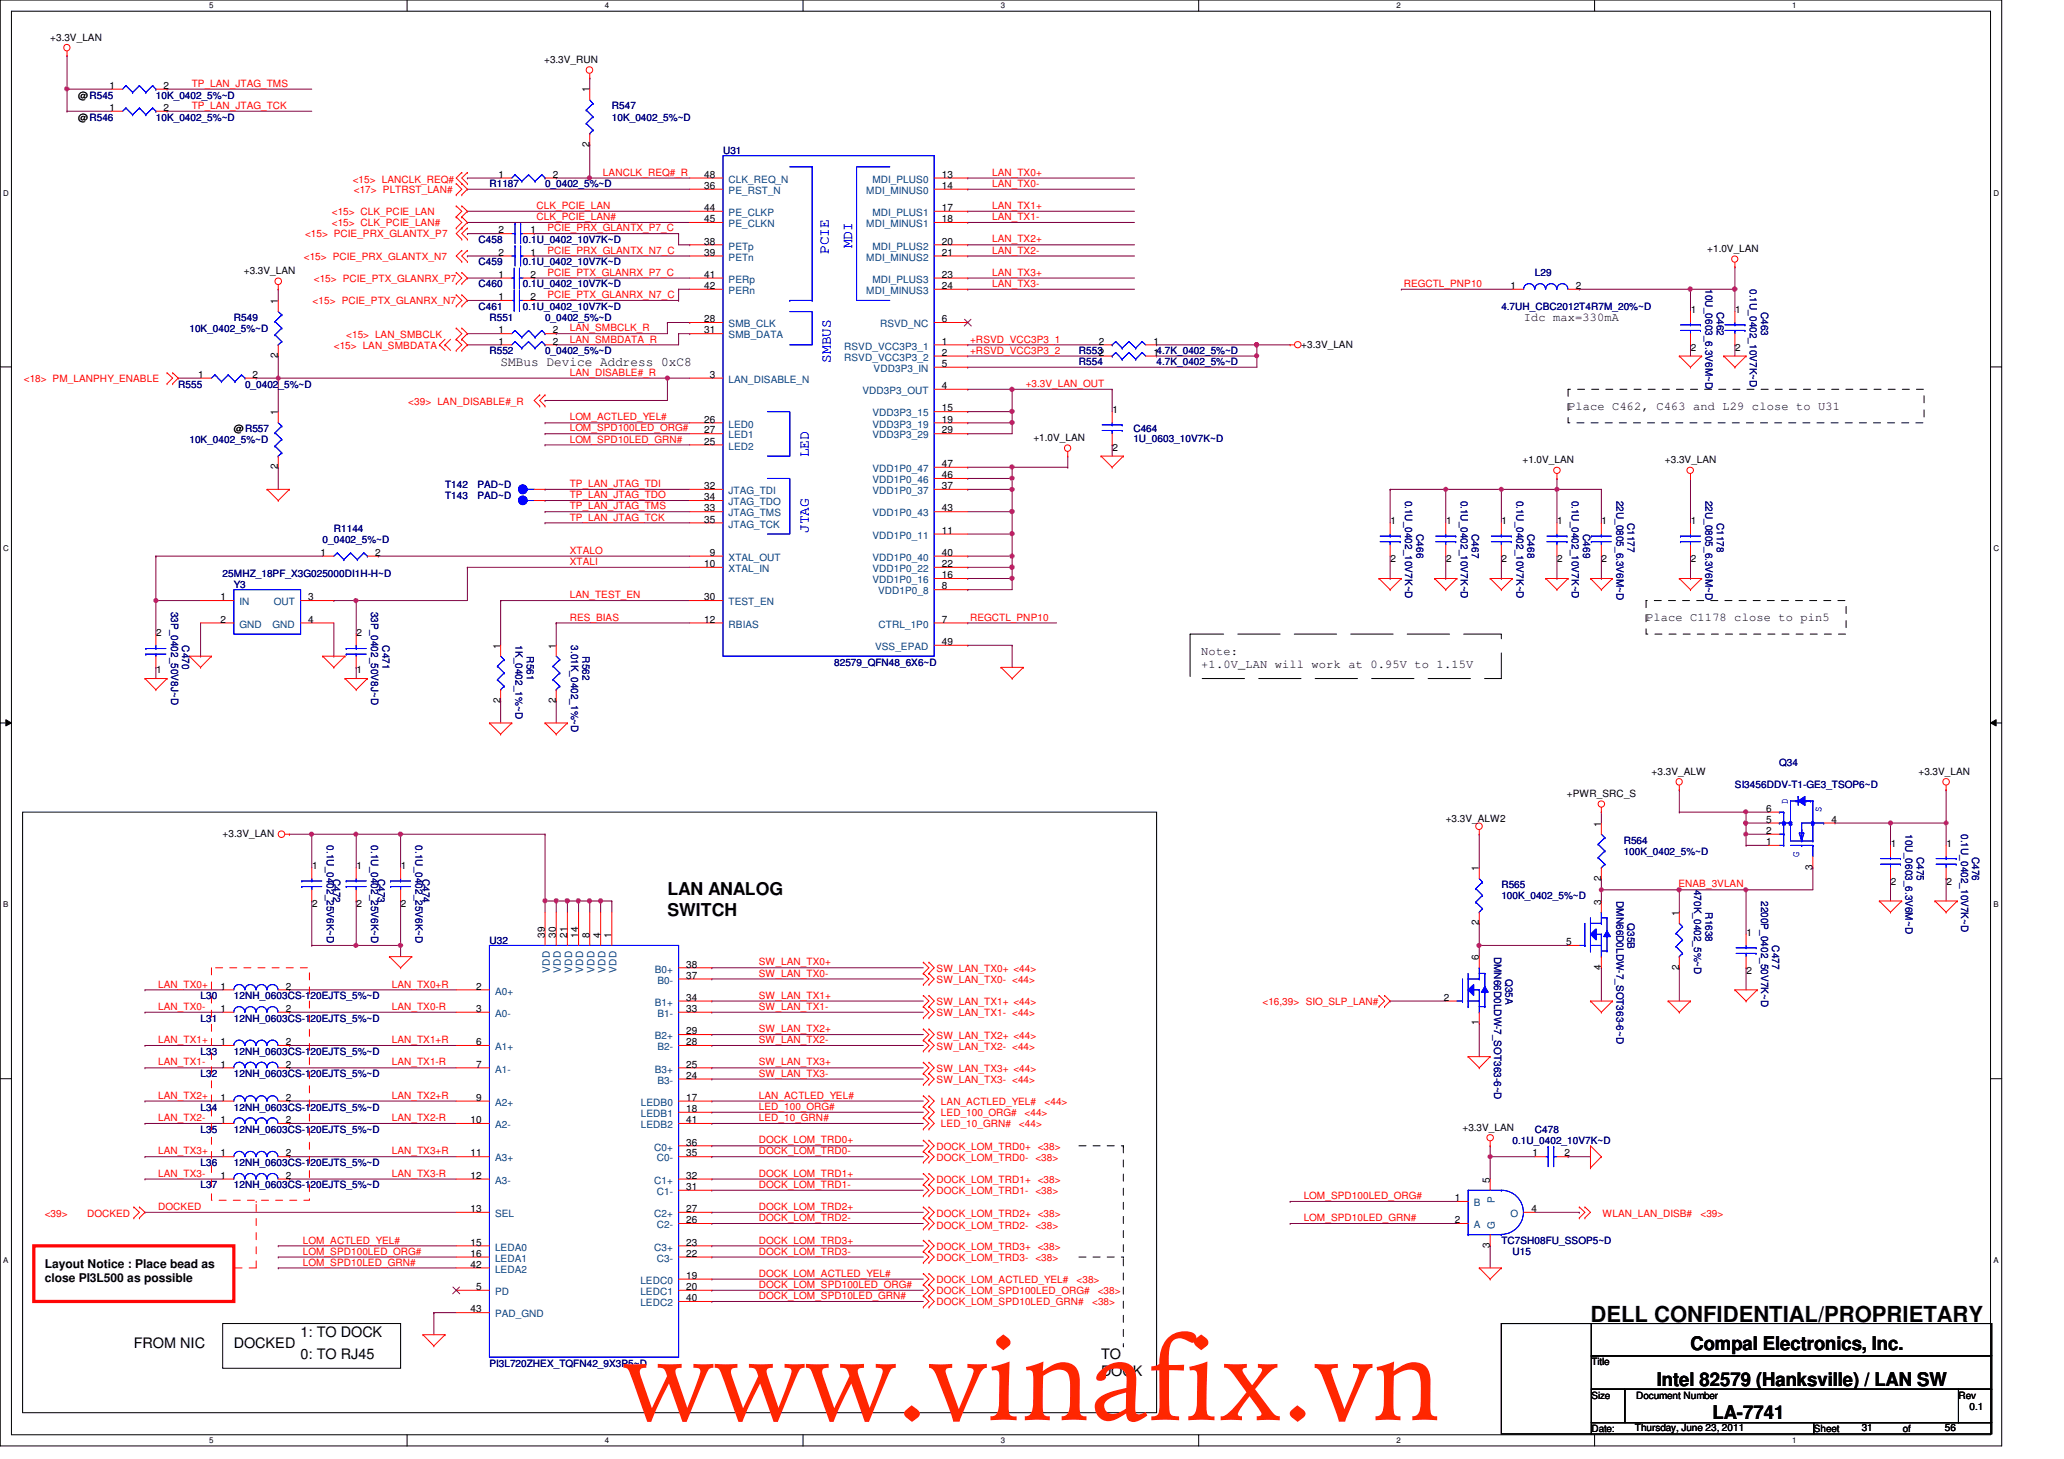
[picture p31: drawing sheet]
<svg xmlns="http://www.w3.org/2000/svg" width="297mm" height="210mm" viewBox="0 0 297 210" stroke-linecap="round" stroke-linejoin="round" font-family="sans-serif">
<defs><g id="words">
<text font-size="16.9" fill="#ff2600" x="89.6" y="204.3">www.vinafix.vn</text>
<text font-size="3.2" x="228.9" y="190.2">DELL CONFIDENTIAL/PROPRIETARY</text>
<g font-size="2.7">
<text x="243.3" y="194.3">Compal Electronics, Inc.</text>
<text x="238.5" y="199.4">Intel 82579 (Hanksville) / LAN SW</text>
<text x="246.5" y="204.2">LA-7741</text>
</g>
<g font-size="2.5">
<text x="96.1" y="128.8">LAN ANALOG</text>
<text x="96.1" y="131.8">SWITCH</text>
</g>
<g font-size="2.1" fill="#00f">
<text x="122.6" y="35.7" transform="rotate(-90 122.6 35.7)">MDI</text>
<text x="119.3" y="36.5" transform="rotate(-90 119.3 36.5)">PCIE</text>
<text x="119.6" y="52.2" transform="rotate(-90 119.6 52.2)">SMBUS</text>
<text x="116.4" y="65.8" transform="rotate(-90 116.4 65.8)">LED</text>
<text x="116.4" y="76.7" transform="rotate(-90 116.4 76.7)">JTAG</text>
</g>
<g font-size="2.1">
<text x="19.3" y="193.9">FROM NIC</text>
<text x="33.7" y="193.9">DOCKED</text>
<text x="43.3" y="192.3">1: TO DOCK</text>
<text x="43.3" y="195.5">0: TO RJ45</text>
<text x="158.5" y="195.5">TO</text>
<text x="158.5" y="198">DOCK</text>
</g>
<text font-size="1.9" x="72" y="52.7">SMBus Device Address 0xC8</text>
<g font-size="1.7">
<text x="219.3" y="46.2">Idc max=330mA</text>
<text x="225.7" y="59">Place C462, C463 and L29 close to U31</text>
<text x="236.9" y="89.4">Place C1178 close to pin5</text>
<text x="172.9" y="94.2">Note:</text>
<text x="172.9" y="96.1">+1.0V_LAN will work at 0.95V to 1.15V</text>
<text x="6.4" y="182.5">Layout Notice : Place bead as</text>
<text x="6.4" y="184.5">close PI3L500 as possible</text>
</g>
<g font-size="1.4">
<text x="7.2" y="5.8">+3.3V_LAN</text>
<text x="78.3" y="9.1">+3.3V_RUN</text>
<text x="11.3" y="17.4">@R546</text>
<text x="11.3" y="14.2">@R545</text>
<text x="15.7" y="16">1</text>
<text x="15.7" y="12.8">1</text>
<text x="23.5" y="16">2</text>
<text x="23.5" y="12.8">2</text>
<text x="84.8" y="13.3" transform="rotate(-90 84.8 13.3)">1</text>
<text x="84.8" y="21.1" transform="rotate(-90 84.8 21.1)">2</text>
<text x="71.8" y="25.6">1</text>
<text x="79.5" y="25.6">2</text>
<text x="101.3" y="27.2">36</text>
<text x="101.3" y="25.6">48</text>
<text x="135.5" y="25.6">13</text>
<text x="135.5" y="27.2">14</text>
<text x="71.8" y="33.6">2</text>
<text x="76.4" y="33.6">1</text>
<text x="101.3" y="35.2">38</text>
<text x="101.3" y="30.4">44</text>
<text x="101.3" y="32">45</text>
<text x="135.5" y="30.4">17</text>
<text x="135.5" y="32">18</text>
<text x="135.5" y="35.2">20</text>
<text x="35.1" y="39.5">+3.3V_LAN</text>
<text x="71.8" y="40">1</text>
<text x="71.8" y="36.8">2</text>
<text x="76.4" y="40">2</text>
<text x="76.4" y="36.8">1</text>
<text x="101.3" y="36.8">39</text>
<text x="101.3" y="40">41</text>
<text x="101.3" y="41.6">42</text>
<text x="135.5" y="36.8">21</text>
<text x="135.5" y="40">23</text>
<text x="135.5" y="41.6">24</text>
<text x="217.4" y="41.6">1</text>
<text x="226.8" y="41.6">2</text>
<text x="245.7" y="36.2">+1.0V_LAN</text>
<text x="40" y="43.7" transform="rotate(-90 40 43.7)">1</text>
<text x="71.8" y="48">1</text>
<text x="71.8" y="43.2">1</text>
<text x="76.4" y="43.2">2</text>
<text x="79.5" y="48">2</text>
<text x="101.3" y="46.4">28</text>
<text x="101.3" y="48">31</text>
<text x="135.5" y="46.4">6</text>
<text x="243.3" y="45">1</text>
<text x="249.7" y="45">1</text>
<text x="40" y="51.5" transform="rotate(-90 40 51.5)">2</text>
<text x="71.8" y="49.6">1</text>
<text x="79.5" y="49.6">2</text>
<text x="135.5" y="49.6">1</text>
<text x="135.5" y="51.2">2</text>
<text x="135.5" y="52.8">5</text>
<text x="158.2" y="49.6">2</text>
<text x="166" y="49.6">1</text>
<text x="166" y="51.2">14.7K_0402_5%~D</text>
<text x="187.3" y="50">+3.3V_LAN</text>
<text x="243.3" y="50.5">2</text>
<text x="249.7" y="50.5">2</text>
<text x="28.5" y="54.4">1</text>
<text x="36.4" y="54.4">2</text>
<text x="40" y="59.7" transform="rotate(-90 40 59.7)">1</text>
<text x="102.1" y="54.4">3</text>
<text x="135.5" y="56">4</text>
<text x="135.5" y="59.2">15</text>
<text x="160.1" y="59.4">1</text>
<text x="33.7" y="62.2">@R557</text>
<text x="101.3" y="64">25</text>
<text x="101.3" y="60.8">26</text>
<text x="101.3" y="62.4">27</text>
<text x="135.5" y="60.8">19</text>
<text x="135.5" y="62.4">29</text>
<text x="148.7" y="63.5">+1.0V_LAN</text>
<text x="160.1" y="64.9">2</text>
<text x="40" y="67.5" transform="rotate(-90 40 67.5)">2</text>
<text x="101.3" y="70.4">32</text>
<text x="101.3" y="72">34</text>
<text x="135.5" y="70.4">37</text>
<text x="135.5" y="68.8">46</text>
<text x="135.5" y="67.2">47</text>
<text x="219.1" y="66.6">+1.0V_LAN</text>
<text x="239.6" y="66.6">+3.3V_LAN</text>
<text x="101.3" y="73.6">33</text>
<text x="101.3" y="75.2">35</text>
<text x="135.5" y="76.8">11</text>
<text x="135.5" y="73.6">43</text>
<text x="200.1" y="75.4">1</text>
<text x="208.1" y="75.4">1</text>
<text x="216.1" y="75.4">1</text>
<text x="224.1" y="75.4">1</text>
<text x="230.5" y="75.4">1</text>
<text x="243.3" y="75.4">1</text>
<text x="46.1" y="80">1</text>
<text x="54" y="80">2</text>
<text x="101.3" y="81.6">10</text>
<text x="102.1" y="80">9</text>
<text x="135.5" y="83.2">16</text>
<text x="135.5" y="81.6">22</text>
<text x="135.5" y="80">40</text>
<text x="200.1" y="80.9">2</text>
<text x="208.1" y="80.9">2</text>
<text x="216.1" y="80.9">2</text>
<text x="224.1" y="80.9">2</text>
<text x="230.5" y="80.9">2</text>
<text x="243.3" y="80.9">2</text>
<text x="31.7" y="86.4">1</text>
<text x="31.7" y="89.6">2</text>
<text x="44.4" y="86.4">3</text>
<text x="44.4" y="89.6">4</text>
<text x="101.3" y="89.6">12</text>
<text x="101.3" y="86.4">30</text>
<text x="135.5" y="89.6">7</text>
<text x="135.5" y="84.8">8</text>
<text x="22.5" y="91.4">2</text>
<text x="51.3" y="91.4">2</text>
<text x="72" y="93.3" transform="rotate(-90 72 93.3)">1</text>
<text x="80" y="93.3" transform="rotate(-90 80 93.3)">1</text>
<text x="135.5" y="92.8">49</text>
<text x="22.5" y="96.9">1</text>
<text x="51.3" y="96.9">1</text>
<text x="72" y="101.1" transform="rotate(-90 72 101.1)">2</text>
<text x="80" y="101.1" transform="rotate(-90 80 101.1)">2</text>
<text x="237.7" y="111.5">+3.3V_ALW</text>
<text x="276.1" y="111.5">+3.3V_LAN</text>
<text x="208.1" y="118.2">+3.3V_ALW2</text>
<text x="225.5" y="114.6">+PWR_SRC_S</text>
<text x="230.4" y="118.9" transform="rotate(-90 230.4 118.9)">1</text>
<text x="254.2" y="116.8">6</text>
<text x="254.2" y="120">2</text>
<text x="254.2" y="118.4">5</text>
<text x="263.6" y="118.4">4</text>
<text x="32" y="120.4">+3.3V_LAN</text>
<text x="44.9" y="125">1</text>
<text x="51.3" y="125">1</text>
<text x="57.7" y="125">1</text>
<text x="212.8" y="125.3" transform="rotate(-90 212.8 125.3)">1</text>
<text x="254.2" y="121.6">1</text>
<text x="260.9" y="125.1" transform="rotate(-90 260.9 125.1)">3</text>
<text x="272.1" y="121.8">1</text>
<text x="280.1" y="121.8">1</text>
<text x="44.9" y="130.5">2</text>
<text x="51.3" y="130.5">2</text>
<text x="57.7" y="130.5">2</text>
<text x="230.4" y="130.1" transform="rotate(-90 230.4 130.1)">3</text>
<text x="230.4" y="126.7" transform="rotate(-90 230.4 126.7)">2</text>
<text x="241.6" y="131.7" transform="rotate(-90 241.6 131.7)">1</text>
<text x="272.1" y="127.3">2</text>
<text x="280.1" y="127.3">2</text>
<text x="78.4" y="134.9" transform="rotate(-90 78.4 134.9)">39</text>
<text x="80" y="134.9" transform="rotate(-90 80 134.9)">30</text>
<text x="81.6" y="134.9" transform="rotate(-90 81.6 134.9)">21</text>
<text x="83.2" y="134.9" transform="rotate(-90 83.2 134.9)">14</text>
<text x="84.8" y="134.9" transform="rotate(-90 84.8 134.9)">8</text>
<text x="86.4" y="134.9" transform="rotate(-90 86.4 134.9)">4</text>
<text x="88" y="134.9" transform="rotate(-90 88 134.9)">1</text>
<text x="212.8" y="133.1" transform="rotate(-90 212.8 133.1)">2</text>
<text x="225.4" y="136">5</text>
<text x="251.3" y="134.6">1</text>
<text x="31.7" y="142.4">1</text>
<text x="41.1" y="142.4">2</text>
<text x="68.5" y="142.4">2</text>
<text x="98.8" y="139.2">38</text>
<text x="98.8" y="140.8">37</text>
<text x="98.8" y="144">34</text>
<text x="207.8" y="144">2</text>
<text x="212.8" y="138.1" transform="rotate(-90 212.8 138.1)">6</text>
<text x="230.4" y="139.5" transform="rotate(-90 230.4 139.5)">4</text>
<text x="241.6" y="139.5" transform="rotate(-90 241.6 139.5)">2</text>
<text x="251.3" y="140.1">2</text>
<text x="31.7" y="145.6">1</text>
<text x="41.1" y="145.6">2</text>
<text x="68.5" y="145.6">3</text>
<text x="98.8" y="145.6">33</text>
<text x="98.8" y="148.8">29</text>
<text x="212.8" y="147.5" transform="rotate(-90 212.8 147.5)">1</text>
<text x="31.7" y="153.6">1</text>
<text x="31.7" y="150.4">1</text>
<text x="41.1" y="153.6">2</text>
<text x="41.1" y="150.4">2</text>
<text x="68.5" y="150.4">6</text>
<text x="68.5" y="153.6">7</text>
<text x="98.8" y="150.4">28</text>
<text x="98.8" y="153.6">25</text>
<text x="98.8" y="155.2">24</text>
<text x="31.7" y="158.4">1</text>
<text x="31.7" y="161.6">1</text>
<text x="41.1" y="158.4">2</text>
<text x="41.1" y="161.6">2</text>
<text x="67.7" y="161.6">10</text>
<text x="68.5" y="158.4">9</text>
<text x="98.8" y="158.4">17</text>
<text x="98.8" y="160">18</text>
<text x="98.8" y="161.6">41</text>
<text x="31.7" y="166.4">1</text>
<text x="41.1" y="166.4">2</text>
<text x="67.7" y="166.4">11</text>
<text x="98.8" y="164.8">36</text>
<text x="98.8" y="166.4">35</text>
<text x="210.5" y="162.6">+3.3V_LAN</text>
<text x="220.6" y="166.4">1</text>
<text x="225.2" y="166.4">2</text>
<text x="31.7" y="169.6">1</text>
<text x="41.1" y="169.6">2</text>
<text x="67.7" y="169.6">12</text>
<text x="98.8" y="169.6">32</text>
<text x="98.8" y="171.2">31</text>
<text x="209.4" y="172.8">1</text>
<text x="214.4" y="170.1" transform="rotate(-90 214.4 170.1)">5</text>
<text x="67.7" y="174.4">13</text>
<text x="67.7" y="179.2">15</text>
<text x="98.8" y="174.4">27</text>
<text x="98.8" y="176">26</text>
<text x="98.8" y="179.2">23</text>
<text x="209.4" y="176">2</text>
<text x="214.4" y="179.5" transform="rotate(-90 214.4 179.5)">3</text>
<text x="220.4" y="174.4">4</text>
<text x="67.7" y="180.8">16</text>
<text x="67.7" y="182.4">42</text>
<text x="68.5" y="185.6">5</text>
<text x="98.8" y="180.8">22</text>
<text x="98.8" y="184">19</text>
<text x="98.8" y="185.6">20</text>
<text x="67.7" y="188.8">43</text>
<text x="98.8" y="187.2">40</text>
<text x="229" y="196.4">Title</text>
<text x="229" y="201.2">Size</text>
<text x="235.5" y="201.2">Document Number</text>
<text x="281.9" y="201.2">Rev</text>
<text x="283.5" y="202.8">0.1</text>
<text x="229" y="206">Date:</text>
<text x="235.3" y="205.9">Thursday, June 23, 2011</text>
<text x="261" y="206">Sheet</text>
<text x="267.9" y="205.9">31</text>
<text x="273.9" y="206">of</text>
<text x="279.9" y="205.9">56</text>
</g>
<g font-size="1.4" fill="#000080">
<text x="22.4" y="17.4">10K_0402_5%~D</text>
<text x="22.4" y="14.2">10K_0402_5%~D</text>
<text x="88" y="15.7">R547</text>
<text x="88" y="17.4">10K_0402_5%~D</text>
<text x="104.1" y="22.2">U31</text>
<text x="70.4" y="27">R1187</text>
<text x="78.4" y="27">0_0402_5%~D</text>
<text x="68.9" y="35">C458</text>
<text x="75.3" y="35">0.1U_0402_10V7K~D</text>
<text x="68.9" y="41.4">C460</text>
<text x="68.9" y="38.2">C459</text>
<text x="75.3" y="41.4">0.1U_0402_10V7K~D</text>
<text x="75.3" y="38.2">0.1U_0402_10V7K~D</text>
<text x="220.9" y="39.8">L29</text>
<text x="245.4" y="41.6" transform="rotate(90 245.4 41.6)">10U_0603_6.3V6M~D</text>
<text x="251.8" y="41.6" transform="rotate(90 251.8 41.6)">0.1U_0402_10V7K~D</text>
<text x="27.3" y="47.8">10K_0402_5%~D</text>
<text x="33.7" y="46.2">R549</text>
<text x="68.9" y="44.6">C461</text>
<text x="70.4" y="46.2">R551</text>
<text x="75.3" y="44.6">0.1U_0402_10V7K~D</text>
<text x="78.4" y="46.2">0_0402_5%~D</text>
<text x="216.1" y="44.6">4.7UH_CBC2012T4R7M_20%~D</text>
<text x="247.1" y="44.8" transform="rotate(90 247.1 44.8)">C462</text>
<text x="253.4" y="44.8" transform="rotate(90 253.4 44.8)">C463</text>
<text x="70.4" y="51">R552</text>
<text x="78.4" y="51">0_0402_5%~D</text>
<text x="155.3" y="51">R5532</text>
<text x="155.3" y="52.6">R554</text>
<text x="166.5" y="52.6">4.7K_0402_5%~D</text>
<text x="25.7" y="55.8">R555</text>
<text x="35.3" y="55.8">0_0402_5%~D</text>
<text x="27.3" y="63.8">10K_0402_5%~D</text>
<text x="163.1" y="62.2">C464</text>
<text x="163.1" y="63.6">1U_0603_10V7K~D</text>
<text x="64" y="70.2">T142</text>
<text x="64" y="71.8">T143</text>
<text x="68.7" y="70.2">PAD~D</text>
<text x="68.7" y="71.8">PAD~D</text>
<text x="48" y="76.6">R1144</text>
<text x="202.2" y="72" transform="rotate(90 202.2 72)">0.1U_0402_10V7K~D</text>
<text x="203.8" y="76.8" transform="rotate(90 203.8 76.8)">C466</text>
<text x="210.2" y="72" transform="rotate(90 210.2 72)">0.1U_0402_10V7K~D</text>
<text x="211.8" y="76.8" transform="rotate(90 211.8 76.8)">C467</text>
<text x="218.2" y="72" transform="rotate(90 218.2 72)">0.1U_0402_10V7K~D</text>
<text x="219.8" y="76.8" transform="rotate(90 219.8 76.8)">C468</text>
<text x="226.2" y="72" transform="rotate(90 226.2 72)">0.1U_0402_10V7K~D</text>
<text x="227.8" y="76.8" transform="rotate(90 227.8 76.8)">C469</text>
<text x="232.7" y="72" transform="rotate(90 232.7 72)">22U_0805_6.3V6M~D</text>
<text x="234.2" y="75.2" transform="rotate(90 234.2 75.2)">C1177</text>
<text x="245.4" y="72" transform="rotate(90 245.4 72)">22U_0805_6.3V6M~D</text>
<text x="247.1" y="75.2" transform="rotate(90 247.1 75.2)">C1178</text>
<text x="32" y="83">25MHZ_18PF_X3G025000DI1H-H~D</text>
<text x="46.4" y="78.2">0_0402_5%~D</text>
<text x="24.6" y="88" transform="rotate(90 24.6 88)">33P_0402_50V8J~D</text>
<text x="33.7" y="84.6">Y3</text>
<text x="53.4" y="88" transform="rotate(90 53.4 88)">33P_0402_50V8J~D</text>
<text x="26.2" y="92.8" transform="rotate(90 26.2 92.8)">C470</text>
<text x="55" y="92.8" transform="rotate(90 55 92.8)">C471</text>
<text x="74.2" y="92.8" transform="rotate(90 74.2 92.8)">1K_0402_1%~D</text>
<text x="75.8" y="94.4" transform="rotate(90 75.8 94.4)">R561</text>
<text x="82.2" y="92.8" transform="rotate(90 82.2 92.8)">3.01K_0402_1%~D</text>
<text x="83.8" y="94.4" transform="rotate(90 83.8 94.4)">R562</text>
<text x="120.1" y="95.8">82579_QFN48_6X6~D</text>
<text x="249.7" y="113.4">SI3456DDV-T1-GE3_TSOP6~D</text>
<text x="256.1" y="110.2">Q34</text>
<text x="47" y="121.6" transform="rotate(90 47 121.6)">0.1U_0402_25V6K~D</text>
<text x="53.4" y="121.6" transform="rotate(90 53.4 121.6)">0.1U_0402_25V6K~D</text>
<text x="59.8" y="121.6" transform="rotate(90 59.8 121.6)">0.1U_0402_25V6K~D</text>
<text x="233.7" y="121.4">R564</text>
<text x="233.7" y="123">100K_0402_5%~D</text>
<text x="274.2" y="120" transform="rotate(90 274.2 120)">10U_0603_6.3V6M~D</text>
<text x="275.8" y="123.2" transform="rotate(90 275.8 123.2)">C475</text>
<text x="282.2" y="120" transform="rotate(90 282.2 120)">0.1U_0402_10V7K~D</text>
<text x="283.8" y="123.2" transform="rotate(90 283.8 123.2)">C476</text>
<text x="48" y="126.4" transform="rotate(90 48 126.4)">C472</text>
<text x="54.4" y="126.4" transform="rotate(90 54.4 126.4)">C473</text>
<text x="60.8" y="126.4" transform="rotate(90 60.8 126.4)">C474</text>
<text x="216.1" y="127.8">R565</text>
<text x="216.1" y="129.4">100K_0402_5%~D</text>
<text x="232.7" y="129.6" transform="rotate(90 232.7 129.6)">DMN66D0LDW-7_SOT363-6~D</text>
<text x="243.8" y="128" transform="rotate(90 243.8 128)">470K_0402_5%~D</text>
<text x="245.4" y="131.2" transform="rotate(90 245.4 131.2)">R1638</text>
<text x="253.4" y="129.6" transform="rotate(90 253.4 129.6)">2200P_0402_50V7K~D</text>
<text x="70.4" y="135.8">U32</text>
<text x="215" y="137.6" transform="rotate(90 215 137.6)">DMN66D0LDW-7_SOT363-6~D</text>
<text x="234.2" y="132.8" transform="rotate(90 234.2 132.8)">Q35B</text>
<text x="255.1" y="136" transform="rotate(90 255.1 136)">C477</text>
<text x="28.9" y="143.8">L30</text>
<text x="33.7" y="143.8">12NH_0603CS-120EJTS_5%~D</text>
<text x="216.7" y="140.8" transform="rotate(90 216.7 140.8)">Q35A</text>
<text x="28.9" y="147">L31</text>
<text x="33.7" y="147">12NH_0603CS-120EJTS_5%~D</text>
<text x="28.9" y="155">L32</text>
<text x="28.9" y="151.8">L33</text>
<text x="33.7" y="155">12NH_0603CS-120EJTS_5%~D</text>
<text x="33.7" y="151.8">12NH_0603CS-120EJTS_5%~D</text>
<text x="28.9" y="159.8">L34</text>
<text x="33.7" y="159.8">12NH_0603CS-120EJTS_5%~D</text>
<text x="28.9" y="167.8">L36</text>
<text x="28.9" y="163">L35</text>
<text x="33.7" y="167.8">12NH_0603CS-120EJTS_5%~D</text>
<text x="33.7" y="163">12NH_0603CS-120EJTS_5%~D</text>
<text x="217.7" y="164.6">0.1U_0402_10V7K~D</text>
<text x="220.9" y="163">C478</text>
<text x="28.9" y="171">L37</text>
<text x="33.7" y="171">12NH_0603CS-120EJTS_5%~D</text>
<text x="216.1" y="179">TC7SH08FU_SSOP5~D</text>
<text x="217.7" y="180.6">U15</text>
<text x="70.4" y="196.6">PI3L720ZHEX_TQFN42_9X3P5~D</text>
</g>
<g font-size="1.4" fill="#f00">
<text x="27.6" y="12.5">TP_LAN_JTAG_TMS</text>
<text x="27.6" y="15.7">TP_LAN_JTAG_TCK</text>
<text x="50.8" y="26.3">&lt;15&gt; LANCLK_REQ#</text>
<text x="50.9" y="27.8">&lt;17&gt; PLTRST_LAN#</text>
<text x="86.8" y="25.3">LANCLK_REQ#_R</text>
<text x="142.8" y="26.9">LAN_TX0-</text>
<text x="142.8" y="25.3">LAN_TX0+</text>
<text x="43.9" y="34.2">&lt;15&gt; PCIE_PRX_GLANTX_P7</text>
<text x="47.7" y="32.6">&lt;15&gt; CLK_PCIE_LAN#</text>
<text x="47.7" y="31">&lt;15&gt; CLK_PCIE_LAN</text>
<text x="77.2" y="30.1">CLK_PCIE_LAN</text>
<text x="77.2" y="31.7">CLK_PCIE_LAN#</text>
<text x="78.8" y="33.3">PCIE_PRX_GLANTX_P7_C</text>
<text x="142.8" y="31.7">LAN_TX1-</text>
<text x="142.8" y="30.1">LAN_TX1+</text>
<text x="142.8" y="34.9">LAN_TX2+</text>
<text x="43.7" y="37.4">&lt;15&gt; PCIE_PRX_GLANTX_N7</text>
<text x="45.2" y="40.6">&lt;15&gt; PCIE_PTX_GLANRX_P7</text>
<text x="78.8" y="36.5">PCIE_PRX_GLANTX_N7_C</text>
<text x="78.8" y="39.7">PCIE_PTX_GLANRX_P7_C</text>
<text x="142.8" y="41.3">LAN_TX3-</text>
<text x="142.8" y="39.7">LAN_TX3+</text>
<text x="142.8" y="36.5">LAN_TX2-</text>
<text x="202" y="41.3">REGCTL_PNP10</text>
<text x="45" y="43.8">&lt;15&gt; PCIE_PTX_GLANRX_N7</text>
<text x="78.8" y="42.9">PCIE_PTX_GLANRX_N7_C</text>
<text x="82" y="47.7">LAN_SMBCLK_R</text>
<text x="48" y="50.2">&lt;15&gt; LAN_SMBDATA</text>
<text x="49.8" y="48.6">&lt;15&gt; LAN_SMBCLK</text>
<text x="82" y="49.3">LAN_SMBDATA_R</text>
<text x="139.6" y="50.9">+RSVD_VCC3P3_2</text>
<text x="139.6" y="49.3">+RSVD_VCC3P3_1</text>
<text x="3.4" y="55">&lt;18&gt; PM_LANPHY_ENABLE</text>
<text x="58.8" y="58.3">&lt;39&gt; LAN_DISABLE#_R</text>
<text x="82" y="54.1">LAN_DISABLE#_R</text>
<text x="147.6" y="55.7">+3.3V_LAN_OUT</text>
<text x="82" y="60.5">LOM_ACTLED_YEL#</text>
<text x="82" y="62.1">LOM_SPD100LED_ORG#</text>
<text x="82" y="63.7">LOM_SPD10LED_GRN#</text>
<text x="82" y="70.1">TP_LAN_JTAG_TDI</text>
<text x="82" y="71.7">TP_LAN_JTAG_TDO</text>
<text x="82" y="73.3">TP_LAN_JTAG_TMS</text>
<text x="82" y="74.9">TP_LAN_JTAG_TCK</text>
<text x="82" y="81.3">XTALI</text>
<text x="82" y="79.7">XTALO</text>
<text x="82" y="86.1">LAN_TEST_EN</text>
<text x="82" y="89.3">RES_BIAS</text>
<text x="139.6" y="89.3">REGCTL_PNP10</text>
<text x="241.6" y="127.7">ENAB_3VLAN</text>
<text x="22.8" y="142.1">LAN_TX0+</text>
<text x="56.4" y="142.1">LAN_TX0+R</text>
<text x="109.2" y="140.5">SW_LAN_TX0-</text>
<text x="109.2" y="138.9">SW_LAN_TX0+</text>
<text x="109.2" y="143.7">SW_LAN_TX1+</text>
<text x="134.8" y="141.4">SW_LAN_TX0- &lt;44&gt;</text>
<text x="134.8" y="139.8">SW_LAN_TX0+ &lt;44&gt;</text>
<text x="22.8" y="145.3">LAN_TX0-</text>
<text x="56.4" y="145.3">LAN_TX0-R</text>
<text x="109.2" y="145.3">SW_LAN_TX1-</text>
<text x="109.2" y="148.5">SW_LAN_TX2+</text>
<text x="134.8" y="146.2">SW_LAN_TX1- &lt;44&gt;</text>
<text x="134.8" y="144.6">SW_LAN_TX1+ &lt;44&gt;</text>
<text x="134.8" y="149.5">SW_LAN_TX2+ &lt;44&gt;</text>
<text x="181.7" y="144.6">&lt;16,39&gt; SIO_SLP_LAN#</text>
<text x="22.8" y="153.3">LAN_TX1-</text>
<text x="22.8" y="150.1">LAN_TX1+</text>
<text x="56.4" y="153.3">LAN_TX1-R</text>
<text x="56.4" y="150.1">LAN_TX1+R</text>
<text x="109.2" y="150.1">SW_LAN_TX2-</text>
<text x="109.2" y="154.9">SW_LAN_TX3-</text>
<text x="109.2" y="153.3">SW_LAN_TX3+</text>
<text x="134.8" y="151.1">SW_LAN_TX2- &lt;44&gt;</text>
<text x="134.8" y="155.8">SW_LAN_TX3- &lt;44&gt;</text>
<text x="134.8" y="154.2">SW_LAN_TX3+ &lt;44&gt;</text>
<text x="22.8" y="158.1">LAN_TX2+</text>
<text x="22.8" y="161.3">LAN_TX2-</text>
<text x="56.4" y="161.3">LAN_TX2-R</text>
<text x="56.4" y="158.1">LAN_TX2+R</text>
<text x="109.2" y="161.3">LED_10_GRN#</text>
<text x="109.2" y="159.7">LED_100_ORG#</text>
<text x="109.2" y="158.1">LAN_ACTLED_YEL#</text>
<text x="135.4" y="159">LAN_ACTLED_YEL#</text>
<text x="135.4" y="160.6">LED_100_ORG#</text>
<text x="147.4" y="160.6">&lt;44&gt;</text>
<text x="150.3" y="159">&lt;44&gt;</text>
<text x="22.8" y="166.1">LAN_TX3+</text>
<text x="56.4" y="166.1">LAN_TX3+R</text>
<text x="109.2" y="166.1">DOCK_LOM_TRD0-</text>
<text x="109.2" y="164.5">DOCK_LOM_TRD0+</text>
<text x="134.8" y="167">DOCK_LOM_TRD0- &lt;38&gt;</text>
<text x="134.8" y="165.4">DOCK_LOM_TRD0+ &lt;38&gt;</text>
<text x="135.4" y="162.2">LED_10_GRN#</text>
<text x="146.6" y="162.2">&lt;44&gt;</text>
<text x="22.8" y="169.3">LAN_TX3-</text>
<text x="56.4" y="169.3">LAN_TX3-R</text>
<text x="109.2" y="169.3">DOCK_LOM_TRD1+</text>
<text x="109.2" y="170.9">DOCK_LOM_TRD1-</text>
<text x="134.8" y="170.2">DOCK_LOM_TRD1+ &lt;38&gt;</text>
<text x="134.8" y="171.8">DOCK_LOM_TRD1- &lt;38&gt;</text>
<text x="187.6" y="172.5">LOM_SPD100LED_ORG#</text>
<text x="6.4" y="175.1">&lt;39&gt;</text>
<text x="12.5" y="175.1">DOCKED</text>
<text x="22.8" y="174.1">DOCKED</text>
<text x="43.6" y="178.9">LOM_ACTLED_YEL#</text>
<text x="109.2" y="175.7">DOCK_LOM_TRD2-</text>
<text x="109.2" y="174.1">DOCK_LOM_TRD2+</text>
<text x="109.2" y="178.9">DOCK_LOM_TRD3+</text>
<text x="134.8" y="176.7">DOCK_LOM_TRD2- &lt;38&gt;</text>
<text x="134.8" y="175.1">DOCK_LOM_TRD2+ &lt;38&gt;</text>
<text x="134.8" y="179.8">DOCK_LOM_TRD3+ &lt;38&gt;</text>
<text x="187.6" y="175.7">LOM_SPD10LED_GRN#</text>
<text x="230.6" y="175.1">WLAN_LAN_DISB#</text>
<text x="244.7" y="175.1">&lt;39&gt;</text>
<text x="43.6" y="182.1">LOM_SPD10LED_GRN#</text>
<text x="43.6" y="180.5">LOM_SPD100LED_ORG#</text>
<text x="109.2" y="185.3">DOCK_LOM_SPD100LED_ORG#</text>
<text x="109.2" y="180.5">DOCK_LOM_TRD3-</text>
<text x="109.2" y="183.7">DOCK_LOM_ACTLED_YEL#</text>
<text x="134.8" y="181.4">DOCK_LOM_TRD3- &lt;38&gt;</text>
<text x="134.8" y="184.6">DOCK_LOM_ACTLED_YEL#</text>
<text x="154.9" y="184.6">&lt;38&gt;</text>
<text x="109.2" y="186.9">DOCK_LOM_SPD10LED_GRN#</text>
<text x="134.8" y="187.8">DOCK_LOM_SPD10LED_GRN#</text>
<text x="134.8" y="186.2">DOCK_LOM_SPD100LED_ORG#</text>
<text x="157.2" y="187.8">&lt;38&gt;</text>
<text x="158" y="186.2">&lt;38&gt;</text>
</g>
<g font-size="1.4" fill="#004080">
<text x="104.9" y="27.9">PE_RST_N</text>
<text x="104.9" y="26.3">CLK_REQ_N</text>
<text x="124.7" y="27.9">MDI_MINUS0</text>
<text x="125.6" y="26.3">MDI_PLUS0</text>
<text x="104.9" y="35.9">PETp</text>
<text x="104.9" y="31.1">PE_CLKP</text>
<text x="104.9" y="32.7">PE_CLKN</text>
<text x="124.7" y="32.7">MDI_MINUS1</text>
<text x="125.6" y="31.1">MDI_PLUS1</text>
<text x="125.6" y="35.9">MDI_PLUS2</text>
<text x="104.9" y="37.5">PETn</text>
<text x="104.9" y="40.7">PERp</text>
<text x="124.7" y="37.5">MDI_MINUS2</text>
<text x="125.6" y="40.7">MDI_PLUS3</text>
<text x="104.9" y="47.1">SMB_CLK</text>
<text x="104.9" y="42.3">PERn</text>
<text x="124.7" y="42.3">MDI_MINUS3</text>
<text x="126.7" y="47.1">RSVD_NC</text>
<text x="104.9" y="48.7">SMB_DATA</text>
<text x="121.5" y="50.3">RSVD_VCC3P3_1</text>
<text x="121.5" y="51.9">RSVD_VCC3P3_2</text>
<text x="125.7" y="53.5">VDD3P3_IN</text>
<text x="104.9" y="55.1">LAN_DISABLE_N</text>
<text x="124.1" y="56.7">VDD3P3_OUT</text>
<text x="125.6" y="59.9">VDD3P3_15</text>
<text x="104.9" y="64.7">LED2</text>
<text x="104.9" y="61.5">LED0</text>
<text x="104.9" y="63.1">LED1</text>
<text x="125.6" y="61.5">VDD3P3_19</text>
<text x="125.6" y="63.1">VDD3P3_29</text>
<text x="104.9" y="71.1">JTAG_TDI</text>
<text x="125.6" y="71.1">VDD1P0_37</text>
<text x="125.6" y="69.5">VDD1P0_46</text>
<text x="125.6" y="67.9">VDD1P0_47</text>
<text x="104.9" y="74.3">JTAG_TMS</text>
<text x="104.9" y="72.7">JTAG_TDO</text>
<text x="104.9" y="75.9">JTAG_TCK</text>
<text x="125.6" y="77.5">VDD1P0_11</text>
<text x="125.6" y="74.3">VDD1P0_43</text>
<text x="104.9" y="80.7">XTAL_OUT</text>
<text x="104.9" y="82.3">XTAL_IN</text>
<text x="125.6" y="83.9">VDD1P0_16</text>
<text x="125.6" y="82.3">VDD1P0_22</text>
<text x="125.6" y="80.7">VDD1P0_40</text>
<text x="34.5" y="87.1">IN</text>
<text x="39.4" y="87.1">OUT</text>
<text x="104.9" y="87.1">TEST_EN</text>
<text x="126.4" y="85.5">VDD1P0_8</text>
<text x="34.5" y="90.3">GND</text>
<text x="39.2" y="90.3">GND</text>
<text x="104.9" y="90.3">RBIAS</text>
<text x="125.9" y="93.5">VSS_EPAD</text>
<text x="126.4" y="90.3">CTRL_1P0</text>
<text x="71.2" y="143.1">A0+</text>
<text x="79.1" y="139.9" transform="rotate(-90 79.1 139.9)">VDD</text>
<text x="80.7" y="139.9" transform="rotate(-90 80.7 139.9)">VDD</text>
<text x="82.3" y="139.9" transform="rotate(-90 82.3 139.9)">VDD</text>
<text x="83.9" y="139.9" transform="rotate(-90 83.9 139.9)">VDD</text>
<text x="85.6" y="139.9" transform="rotate(-90 85.6 139.9)">VDD</text>
<text x="87.1" y="139.9" transform="rotate(-90 87.1 139.9)">VDD</text>
<text x="88.7" y="139.9" transform="rotate(-90 88.7 139.9)">VDD</text>
<text x="94.2" y="139.9">B0+</text>
<text x="94.6" y="141.5">B0-</text>
<text x="71.2" y="146.3">A0-</text>
<text x="94.2" y="144.7">B1+</text>
<text x="94.2" y="149.5">B2+</text>
<text x="94.6" y="146.3">B1-</text>
<text x="71.2" y="151.1">A1+</text>
<text x="71.2" y="154.3">A1-</text>
<text x="94.2" y="154.3">B3+</text>
<text x="94.6" y="151.1">B2-</text>
<text x="94.6" y="155.9">B3-</text>
<text x="71.2" y="159.1">A2+</text>
<text x="92.2" y="159.1">LEDB0</text>
<text x="92.2" y="160.7">LEDB1</text>
<text x="71.2" y="162.3">A2-</text>
<text x="71.2" y="167.1">A3+</text>
<text x="92.2" y="162.3">LEDB2</text>
<text x="94.1" y="165.5">C0+</text>
<text x="94.5" y="167.1">C0-</text>
<text x="71.2" y="170.3">A3-</text>
<text x="94.1" y="170.3">C1+</text>
<text x="94.5" y="171.9">C1-</text>
<text x="212.1" y="173.5">B</text>
<text x="215.1" y="173" transform="rotate(-90 215.1 173)">P</text>
<text x="71.2" y="175.1">SEL</text>
<text x="71.2" y="179.9">LEDA0</text>
<text x="94.1" y="175.1">C2+</text>
<text x="94.1" y="179.9">C3+</text>
<text x="94.5" y="176.7">C2-</text>
<text x="212.1" y="176.7">A</text>
<text x="215.1" y="176.8" transform="rotate(-90 215.1 176.8)">G</text>
<text x="217.4" y="175.1">O</text>
<text x="71.2" y="181.5">LEDA1</text>
<text x="71.2" y="183.1">LEDA2</text>
<text x="92.2" y="184.7">LEDC0</text>
<text x="94.5" y="181.5">C3-</text>
<text x="71.2" y="189.5">PAD_GND</text>
<text x="71.2" y="186.3">PD</text>
<text x="92.2" y="186.3">LEDC1</text>
<text x="92.2" y="187.9">LEDC2</text>
</g>
<g font-size="1.4" fill="#00f">
<text x="257.3" y="115.7" transform="rotate(-90 257.3 115.7)">D</text>
<text x="262.1" y="116.8" transform="rotate(-90 262.1 116.8)">S</text>
<text x="258.9" y="123.2" transform="rotate(-90 258.9 123.2)">G</text>
</g>
<g font-size="1.1">
<text x="30.1" y="1.1">5</text>
<text x="87" y="1.1">4</text>
<text x="144" y="1.1">3</text>
<text x="201" y="1.1">2</text>
<text x="257.9" y="1.1">1</text>
<text x=".5" y="28.2">D</text>
<text x="286.9" y="28.2">D</text>
<text x=".5" y="79.3">C</text>
<text x="286.9" y="79.3">C</text>
<text x=".5" y="130.6">B</text>
<text x="286.9" y="130.6">B</text>
<text x=".5" y="181.7">A</text>
<text x="286.9" y="181.7">A</text>
<text x="30.1" y="207.6">5</text>
<text x="87" y="207.6">4</text>
<text x="144" y="207.6">3</text>
<text x="201" y="207.6">2</text>
<text x="257.9" y="207.6">1</text>
</g>
</g></defs>
<path d="M0 0h288.1v208h-288.1zM1.6 1.6h284.9v204.8h-284.9z" fill="none" stroke="#000" stroke-width=".14"/>
<g fill="#fff">
<path d="M30.1 .2h.6v1.2h-.6z"/>
<path d="M30.1 206.6h.6v1.2h-.6z"/>
</g>
<path d="M58.6 0v1.6M58.6 206.4v1.6" fill="none" stroke="#000" stroke-width=".14"/>
<g fill="#fff">
<path d="M87 .2h.6v1.2h-.6z"/>
<path d="M87 206.6h.6v1.2h-.6z"/>
</g>
<path d="M115.6 0v1.6M115.6 206.4v1.6" fill="none" stroke="#000" stroke-width=".14"/>
<g fill="#fff">
<path d="M144 .2h.6v1.2h-.6z"/>
<path d="M144 206.6h.6v1.2h-.6z"/>
</g>
<path d="M172.5 0v1.6M172.5 206.4v1.6" fill="none" stroke="#000" stroke-width=".14"/>
<g fill="#fff">
<path d="M201 .2h.5v1.2h-.5z"/>
<path d="M201 206.6h.5v1.2h-.5z"/>
</g>
<path d="M229.5 0v1.6M229.5 206.4v1.6" fill="none" stroke="#000" stroke-width=".14"/>
<g fill="#fff">
<path d="M257.9 .2h.6v1.2h-.6z"/>
<path d="M257.9 206.6h.6v1.2h-.6z"/>
<path d="M.5 27.2h.7v1.2h-.7z"/>
<path d="M286.9 27.2h.8v1.2h-.8z"/>
<path d="M.5 78.4h.7v1.1h-.7z"/>
<path d="M286.9 78.4h.8v1.1h-.8z"/>
</g>
<path d="M0 52.8h1.6M286.5 52.8h1.6" fill="none" stroke="#000" stroke-width=".14"/>
<g fill="#fff">
<path d="M.5 129.6h.7v1.2h-.7z"/>
<path d="M286.9 129.6h.7v1.2h-.7z"/>
</g>
<path d="M0 104h1.6M.8 103.5l.8 .5-.8 .4zM286.5 104l.8-.5v.9zM286.5 104h1.6" fill="none" stroke="#000" stroke-width=".14"/>
<path d="M.8 103.5l.8 .5-.8 .4zM286.5 104l.8-.5v.9z" fill="#000"/>
<g fill="#fff">
<path d="M.5 180.8h.7v1.1h-.7z"/>
<path d="M286.9 180.8h.7v1.1h-.7z"/>
</g>
<path d="M0 155.2h1.6M286.5 155.2h1.6" fill="none" stroke="#000" stroke-width=".14"/>
<g fill="none" stroke="#800040" stroke-width=".14">
<path d="M139.3 32h.1M139.3 30.4h.1M139.3 27.2h.1M139.3 25.6h.1M139.3 32h24M139.3 30.4h24M139.3 27.2h24M139.3 25.6h24M139.3 41.6h.1M139.3 52.8h.1M139.3 41.6h24M139.3 52.8h41.6"/>
<path d="M145.7 56h.1M145.7 56h14.4"/>
</g>
<circle cx="145.7" cy="56" r=".31" fill="#f0f"/>
<circle cx="145.7" cy="56" r=".31" fill="none" stroke="#f0f" stroke-width=".14"/>
<path d="M139.3 62.4h.1M139.3 60.8h.1M139.3 62.4h6.4M139.3 60.8h6.4" fill="none" stroke="#800040" stroke-width=".14"/>
<circle cx="145.7" cy="60.8" r=".31" fill="#f0f"/>
<circle cx="145.7" cy="60.8" r=".31" fill="none" stroke="#f0f" stroke-width=".14"/>
<path d="M139.3 59.2h.1M139.3 59.2h6.4M160.1 56h.1M160.1 56v3.2M145.7 60.8h.1M145.7 60.8v1.6M160.1 64h.1M160.1 64v1.6" fill="none" stroke="#800040" stroke-width=".14"/>
<circle cx="145.7" cy="59.2" r=".31" fill="#f0f"/>
<circle cx="145.7" cy="59.2" r=".31" fill="none" stroke="#f0f" stroke-width=".14"/>
<path d="M139.3 68.8h.1M139.3 68.8h6.4M145.7 68.8h.1M145.7 68.8v1.6" fill="none" stroke="#800040" stroke-width=".14"/>
<circle cx="145.7" cy="68.8" r=".31" fill="#f0f"/>
<circle cx="145.7" cy="68.8" r=".31" fill="none" stroke="#f0f" stroke-width=".14"/>
<path d="M139.3 67.2h.1M139.3 67.2h6.4" fill="none" stroke="#800040" stroke-width=".14"/>
<circle cx="145.7" cy="67.2" r=".31" fill="#f0f"/>
<circle cx="145.7" cy="67.2" r=".31" fill="none" stroke="#f0f" stroke-width=".14"/>
<path d="M145.7 81.6h.1M145.7 81.6v1.6" fill="none" stroke="#800040" stroke-width=".14"/>
<circle cx="145.7" cy="83.2" r=".31" fill="#f0f"/>
<circle cx="145.7" cy="83.2" r=".31" fill="none" stroke="#f0f" stroke-width=".14"/>
<circle cx="145.6" cy="81.6" r=".32" fill="#f0f"/>
<circle cx="145.6" cy="81.6" r=".32" fill="none" stroke="#f0f" stroke-width=".14"/>
<path d="M139.3 83.2h.1M139.3 81.6h.1M139.3 80h.1M139.3 83.2h6.4M139.3 81.6h6.4M139.3 80h6.4M145.7 83.2h.1M145.7 83.2v1.6" fill="none" stroke="#800040" stroke-width=".14"/>
<circle cx="145.7" cy="80" r=".31" fill="#f0f"/>
<circle cx="145.7" cy="80" r=".31" fill="none" stroke="#f0f" stroke-width=".14"/>
<g fill="none" stroke="#800040" stroke-width=".14">
<path d="M200.1 70.4h.1M200.1 70.4v4.8M208.1 70.4h.1M208.1 70.4v4.8M208.1 70.4h8M145.7 80h.1M145.7 80v1.6M200.1 83.2h.1M200.1 80v3.2M208.1 83.2h.1M208.1 80v3.2M216.1 83.2h.1"/>
<path d="M216.1 80v3.2M224.1 83.2h.1M224.1 80v3.2"/>
</g>
<circle cx="216.1" cy="70.4" r=".3" fill="#f0f"/>
<circle cx="216.1" cy="70.4" r=".3" fill="none" stroke="#f0f" stroke-width=".14"/>
<circle cx="208.1" cy="70.4" r=".3" fill="#f0f"/>
<circle cx="208.1" cy="70.4" r=".3" fill="none" stroke="#f0f" stroke-width=".14"/>
<path d="M216.1 70.4h.1M216.1 70.4v4.8M216.1 70.4h8M224.1 70.4h.1M224.1 70.4v4.8" fill="none" stroke="#800040" stroke-width=".14"/>
<circle cx="224.1" cy="70.4" r=".3" fill="#f0f"/>
<circle cx="224.1" cy="70.4" r=".3" fill="none" stroke="#f0f" stroke-width=".14"/>
<path d="M243.3 49.6h.1M243.3 41.6h.1M243.3 41.6v3.2M243.3 49.6v1.6" fill="none" stroke="#800040" stroke-width=".14"/>
<circle cx="243.2" cy="41.6" r=".31" fill="#f0f"/>
<circle cx="243.2" cy="41.6" r=".31" fill="none" stroke="#f0f" stroke-width=".14"/>
<g fill="none" stroke="#800040" stroke-width=".14">
<path d="M84.9 25.6h.1M84.9 20.8h.1M84.9 25.6h14.4M84.9 20.8v4.8M249.7 49.6h.1M249.7 41.6h.1M249.7 41.6v3.2M249.7 49.6v1.6M139.3 89.6h.1M139.3 92.8h.1M139.3 89.6h12.8M139.3 92.8h6.4"/>
<path d="M145.7 92.8h.1M145.7 92.8v3.2"/>
</g>
<circle cx="84.8" cy="25.6" r=".31" fill="#f0f"/>
<circle cx="84.8" cy="25.6" r=".31" fill="none" stroke="#f0f" stroke-width=".14"/>
<g fill="none" stroke="#800040" stroke-width=".14">
<path d="M84.9 11.2h.1M84.9 11.2v1.6M67.3 27.2h.1M67.3 30.4h.1M67.3 32h.1M67.3 33.6h.1M67.3 36.8h.1M67.3 27.2h32M67.3 36.8h4.7M67.3 30.4h32M67.3 32h32M67.3 33.6h4.7"/>
<path d="M76.9 33.6h.1M76.9 36.8h.1M76.9 36.8h22.4M76.9 33.6h20.8M139.3 35.2h.1M139.3 36.8h.1M139.3 35.2h24M139.3 36.8h24M96.1 54.4h.1M96.1 54.4h3.2M139.3 40h.1M139.3 40h24"/>
</g>
<circle cx="96.1" cy="54.4" r=".3" fill="#f0f"/>
<circle cx="96.1" cy="54.4" r=".3" fill="none" stroke="#f0f" stroke-width=".14"/>
<g fill="none" stroke="#800040" stroke-width=".14">
<path d="M25.7 54.4h.1M25.7 54.4h3.2M36.9 54.4h.1M36.9 54.4h3.1M40 51.2h.1M40 41.6h.1M40 54.4h.1M40 41.6v1.6M40 51.2v8M40 67.2h.1M40 67.2v3.2M78.4 60.8h.1"/>
<path d="M78.4 70.4h.1M78.4 72h.1M78.4 73.6h.1M78.4 75.2h.1M78.4 60.8h20.9M78.4 70.4h20.9M78.4 72h20.9M78.4 73.6h20.9M78.4 75.2h20.9M22.4 86.4h.1M22.4 86.4v4.8M72 86.4h.1"/>
<path d="M72 86.4v6.4M72 86.4h27.3M80 89.6h.1M80 89.6v3.2M80 89.6h19.3M72 100.8h.1M72 100.8v3.2M80 100.8h.1M80 100.8v3.2"/>
</g>
<circle cx="22.4" cy="86.4" r=".3" fill="#f0f"/>
<circle cx="22.4" cy="86.4" r=".3" fill="none" stroke="#f0f" stroke-width=".14"/>
<path d="M22.4 96h.1M22.4 80h.1M22.4 80v6.4M22.4 96v1.6M48 86.4h.1M48 86.4h19.3M51.3 86.4h.1M51.3 96h.1M51.3 86.4v4.8M51.3 96v1.6" fill="none" stroke="#800040" stroke-width=".14"/>
<circle cx="51.2" cy="86.4" r=".3" fill="#f0f"/>
<circle cx="51.2" cy="86.4" r=".3" fill="none" stroke="#f0f" stroke-width=".14"/>
<g fill="none" stroke="#800040" stroke-width=".14">
<path d="M80 25.6h.1M80 25.6h4.9M200.1 70.4h.1M200.1 70.4h8M224.1 68.8h.1M224.1 68.8v1.6M67.3 81.6h.1M67.3 81.6h32M67.3 81.6v4.8M264.1 118.4h.1M264.1 118.4h8M280.1 118.4h.1"/>
<path d="M280.1 118.4v3.2M280.1 126.4h.1M280.1 126.4v3.2"/>
</g>
<circle cx="280.1" cy="118.4" r=".3" fill="#f0f"/>
<circle cx="280.1" cy="118.4" r=".3" fill="none" stroke="#f0f" stroke-width=".14"/>
<path d="M272.1 118.4h.1M272.1 118.4v3.2M272.1 118.4h8M272.1 126.4h.1M272.1 126.4v3.2" fill="none" stroke="#800040" stroke-width=".14"/>
<circle cx="272.1" cy="118.4" r=".3" fill="#f0f"/>
<circle cx="272.1" cy="118.4" r=".3" fill="none" stroke="#f0f" stroke-width=".14"/>
<path d="M40 54.4h.1M40 54.4h56.1M78.4 57.6h.1M96.1 54.4h.1M96.1 54.4v3.2h-17.7M280.1 113.6h.1M280.1 113.6v4.8" fill="none" stroke="#800040" stroke-width=".14"/>
<circle cx="40" cy="54.4" r=".3" fill="#f0f"/>
<circle cx="40" cy="54.4" r=".3" fill="none" stroke="#f0f" stroke-width=".14"/>
<path d="M145.7 59.2h.1M145.7 59.2v1.6M139.3 70.4h.1M139.3 70.4h6.4M139.3 84.8h.1M139.3 84.8h6.4" fill="none" stroke="#800040" stroke-width=".14"/>
<circle cx="145.7" cy="70.4" r=".31" fill="#f0f"/>
<circle cx="145.7" cy="70.4" r=".31" fill="none" stroke="#f0f" stroke-width=".14"/>
<g fill="none" stroke="#800040" stroke-width=".14">
<path d="M9.6 8h.1M9.6 8v4.8M24 12.8h.1M24 16h.1M24 12.8h20.9M24 16h20.9M139.3 51.2h.1M139.3 49.6h.1M139.3 51.2h19.1M139.3 49.6h19.1M78.4 62.4h.1M78.4 64h.1"/>
<path d="M78.4 62.4h20.9M78.4 64h20.9M145.7 67.2h.1M145.7 67.2v1.6M241.7 113.6h.1M241.7 113.6v3.2"/>
</g>
<circle cx="9.6" cy="12.8" r=".31" fill="#f0f"/>
<circle cx="9.6" cy="12.8" r=".31" fill="none" stroke="#f0f" stroke-width=".14"/>
<path d="M9.6 12.8h.1M9.6 16h.1M9.6 12.8h6.4M9.6 16h6.4M9.6 12.8v3.2M180.9 49.6h.1M180.9 49.6h4.8" fill="none" stroke="#800040" stroke-width=".14"/>
<circle cx="180.8" cy="49.6" r=".31" fill="#f0f"/>
<circle cx="180.8" cy="49.6" r=".31" fill="none" stroke="#f0f" stroke-width=".14"/>
<path d="M166.5 49.6h.1M166.5 51.2h.1M166.5 49.6h14.4M166.5 51.2h14.4" fill="none" stroke="#800040" stroke-width=".14"/>
<circle cx="180.8" cy="51.2" r=".3" fill="#f0f"/>
<circle cx="180.8" cy="51.2" r=".3" fill="none" stroke="#f0f" stroke-width=".14"/>
<path d="M180.9 51.2h.1M180.9 49.6h.1M180.9 49.6v3.2" fill="none" stroke="#800040" stroke-width=".14"/>
<circle cx="180.8" cy="49.6" r=".31" fill="#f0f"/>
<circle cx="180.8" cy="49.6" r=".31" fill="none" stroke="#f0f" stroke-width=".14"/>
<path d="M251.3 116.8h.1M251.3 116.8h3.2M251.3 116.8v1.6" fill="none" stroke="#800040" stroke-width=".14"/>
<circle cx="251.2" cy="118.4" r=".3" fill="#f0f"/>
<circle cx="251.2" cy="118.4" r=".3" fill="none" stroke="#f0f" stroke-width=".14"/>
<circle cx="251.2" cy="116.8" r=".3" fill="#f0f"/>
<circle cx="251.2" cy="116.8" r=".3" fill="none" stroke="#f0f" stroke-width=".14"/>
<path d="M251.3 118.4h.1M251.3 118.4h3.2M251.3 121.6h.1M251.3 120h.1M251.3 121.6h3.2M251.3 120h3.2M251.3 120v1.6" fill="none" stroke="#800040" stroke-width=".14"/>
<circle cx="251.2" cy="120" r=".3" fill="#f0f"/>
<circle cx="251.2" cy="120" r=".3" fill="none" stroke="#f0f" stroke-width=".14"/>
<path d="M241.7 116.8h.1M241.7 116.8h9.6M251.3 118.4h.1M251.3 118.4v1.6" fill="none" stroke="#800040" stroke-width=".14"/>
<circle cx="251.2" cy="118.4" r=".3" fill="#f0f"/>
<circle cx="251.2" cy="118.4" r=".3" fill="none" stroke="#f0f" stroke-width=".14"/>
<g fill="none" stroke="#800040" stroke-width=".14">
<path d="M230.5 116.8h.1M230.5 116.8v1.6M212.9 120h.1M212.9 120v4.8M230.5 139.2h.1M230.5 126.4h.1M230.5 128h.1M230.5 126.4v3.2M230.5 139.2v4.8M241.7 128h.1M241.7 128h9.6M251.3 139.2h.1"/>
<path d="M251.3 139.2v3.2"/>
</g>
<circle cx="251.2" cy="128" r=".3" fill="#f0f"/>
<circle cx="251.2" cy="128" r=".3" fill="none" stroke="#f0f" stroke-width=".14"/>
<circle cx="241.7" cy="128" r=".31" fill="#f0f"/>
<circle cx="241.7" cy="128" r=".31" fill="none" stroke="#f0f" stroke-width=".14"/>
<path d="M212.9 136h.1M212.9 132.8h.1M212.9 132.8v4.8M212.9 136h12.8" fill="none" stroke="#800040" stroke-width=".14"/>
<circle cx="212.8" cy="136" r=".3" fill="#f0f"/>
<circle cx="212.8" cy="136" r=".3" fill="none" stroke="#f0f" stroke-width=".14"/>
<g fill="none" stroke="#800040" stroke-width=".14">
<path d="M54.4 80h.1M54.4 80h44.9M86.4 129.6h.1M86.4 129.6h1.6M88 129.6h.1M88 129.6v1.6M251.3 128h.1M260.9 124.8h.1M260.9 124.8v3.2h-9.6M200.1 144h.1M200.1 144h8M212.9 147.2h.1"/>
<path d="M212.9 147.2v4.8"/>
</g>
<circle cx="86.4" cy="129.6" r=".31" fill="#f0f"/>
<circle cx="86.4" cy="129.6" r=".31" fill="none" stroke="#f0f" stroke-width=".14"/>
<path d="M78.4 129.6h.1M78.4 129.6v1.6M80 129.6h.1M80 129.6v1.6M81.7 129.6h.1M81.7 129.6v1.6M81.7 129.6h1.6M84.9 129.6h.1M84.9 129.6v1.6" fill="none" stroke="#800040" stroke-width=".14"/>
<circle cx="84.8" cy="129.6" r=".31" fill="#f0f"/>
<circle cx="84.8" cy="129.6" r=".31" fill="none" stroke="#f0f" stroke-width=".14"/>
<path d="M83.3 129.6h.1M83.3 129.6h1.6" fill="none" stroke="#800040" stroke-width=".14"/>
<circle cx="83.2" cy="129.6" r=".31" fill="#f0f"/>
<circle cx="83.2" cy="129.6" r=".31" fill="none" stroke="#f0f" stroke-width=".14"/>
<g fill="none" stroke="#800040" stroke-width=".14">
<path d="M44.9 129.6h.1M44.9 136h.1M44.9 129.6v6.4M44.9 136h6.4M78.4 120h.1M78.4 120v9.6M84.9 129.6h.1M84.9 129.6h1.5M86.4 129.6h.1M86.4 129.6v1.6M102.4 139.2h.1M102.4 139.2h30.5"/>
<path d="M20.9 153.6h.1M20.9 150.4h.1M20.9 158.4h.1M20.9 153.6h11.1M20.9 150.4h11.1M20.9 158.4h11.1M41.7 153.6h.1M41.7 150.4h.1M41.7 158.4h.1M41.7 153.6h24M41.7 150.4h24M41.7 158.4h24"/>
<path d="M102.4 140.8h.1M102.4 145.6h.1M102.4 144h.1M102.4 148.8h.1M102.4 150.4h.1M102.4 155.2h.1M102.4 153.6h.1M102.4 153.6h30.5M102.4 150.4h30.5M102.4 140.8h30.5M102.4 145.6h30.5M102.4 144h30.5"/>
<path d="M102.4 148.8h30.5M102.4 155.2h30.5M20.9 161.6h.1M20.9 166.4h.1M20.9 169.6h.1M20.9 161.6h11.1M20.9 169.6h11.1M20.9 166.4h11.1M40 179.2h.1M40 179.2h25.7M41.7 161.6h.1M41.7 169.6h.1"/>
<path d="M41.7 166.4h.1M41.7 161.6h24M41.7 169.6h24M41.7 166.4h24M102.4 161.6h.1M102.4 160h.1M102.4 166.4h.1M102.4 164.8h.1M102.4 169.6h.1M102.4 171.2h.1M102.4 176h.1M102.4 174.4h.1"/>
<path d="M102.4 179.2h.1M102.4 179.2h30.5M102.4 161.6h30.5M102.4 160h30.5M102.4 169.6h30.5M102.4 166.4h30.5M102.4 164.8h30.5M102.4 171.2h30.5M102.4 176h30.5M102.4 174.4h30.5M40 182.4h.1M40 180.8h.1"/>
<path d="M40 182.4h25.7M40 180.8h25.7M102.4 187.2h.1M102.4 185.6h.1M102.4 180.8h.1M102.4 180.8h30.5M102.4 187.2h30.5M102.4 185.6h30.5"/>
</g>
<circle cx="51.2" cy="136" r=".3" fill="#f0f"/>
<circle cx="51.2" cy="136" r=".3" fill="none" stroke="#f0f" stroke-width=".14"/>
<path d="M51.3 129.6h.1M51.3 136h.1M51.3 129.6v6.4M57.7 129.6h.1M57.7 129.6v6.4h-6.4" fill="none" stroke="#800040" stroke-width=".14"/>
<circle cx="57.6" cy="136" r=".31" fill="#f0f"/>
<circle cx="57.6" cy="136" r=".31" fill="none" stroke="#f0f" stroke-width=".14"/>
<path d="M41.7 120h.1M41.7 120h9.6M44.9 120h.1M44.9 120v4.8M51.3 120h.1M51.3 120v4.8M57.7 136h.1M57.7 136v1.6" fill="none" stroke="#800040" stroke-width=".14"/>
<circle cx="44.8" cy="120" r=".3" fill="#f0f"/>
<circle cx="44.8" cy="120" r=".3" fill="none" stroke="#f0f" stroke-width=".14"/>
<path d="M51.3 120h.1M51.3 120h6.4M57.7 120h.1M57.7 120v4.8" fill="none" stroke="#800040" stroke-width=".14"/>
<circle cx="51.2" cy="120" r=".3" fill="#f0f"/>
<circle cx="51.2" cy="120" r=".3" fill="none" stroke="#f0f" stroke-width=".14"/>
<path d="M80 129.6h.1M80 129.6h1.7M102.4 184h.1M102.4 184h30.5" fill="none" stroke="#800040" stroke-width=".14"/>
<circle cx="81.6" cy="129.6" r=".32" fill="#f0f"/>
<circle cx="81.6" cy="129.6" r=".32" fill="none" stroke="#f0f" stroke-width=".14"/>
<circle cx="80" cy="129.6" r=".31" fill="#f0f"/>
<circle cx="80" cy="129.6" r=".31" fill="none" stroke="#f0f" stroke-width=".14"/>
<path d="M57.7 120h.1M57.7 120h20.7M83.3 129.6h.1M83.3 129.6v1.6" fill="none" stroke="#800040" stroke-width=".14"/>
<circle cx="57.6" cy="120" r=".31" fill="#f0f"/>
<circle cx="57.6" cy="120" r=".31" fill="none" stroke="#f0f" stroke-width=".14"/>
<path d="M78.4 129.6h.1M78.4 129.6h1.6M102.4 158.4h.1M102.4 158.4h30.5" fill="none" stroke="#800040" stroke-width=".14"/>
<circle cx="78.4" cy="129.6" r=".31" fill="#f0f"/>
<circle cx="78.4" cy="129.6" r=".31" fill="none" stroke="#f0f" stroke-width=".14"/>
<g fill="none" stroke="#800040" stroke-width=".14">
<path d="M201.7 41.6h.1M201.7 41.6h16M243.3 41.6h.1M243.3 41.6h6.4M251.3 128h.1M251.3 128v6.4M20.9 145.6h.1M20.9 142.4h.1M20.9 145.6h11.1M20.9 142.4h11.1M41.7 145.6h.1M41.7 142.4h.1"/>
<path d="M41.7 145.6h24M41.7 142.4h24M20.9 174.4h.1M20.9 174.4h44.8M62.4 188.8h.1M62.4 188.8h3.3M62.4 188.8v3.2"/>
</g>
<circle cx="249.7" cy="41.6" r=".32" fill="#f0f"/>
<circle cx="249.7" cy="41.6" r=".32" fill="none" stroke="#f0f" stroke-width=".14"/>
<g fill="none" stroke="#800040" stroke-width=".14">
<path d="M67.3 25.6h.1M67.3 25.6h4.7M97.7 33.6h.1M97.7 33.6v1.6h1.6M99.3 35.2h.1M249.7 38.4h.1M249.7 38.4v3.2M67.3 48h.1M67.3 49.6h.1M67.3 48h4.7M67.3 49.6h4.7M80 48h.1"/>
<path d="M80 49.6h.1M96.1 46.4h.1M96.1 46.4v1.6h-16.1M96.1 46.4h3.2M97.7 48h.1M97.7 48h1.6M97.7 48v1.6h-17.7M99.3 46.4h.1M99.3 48h.1M139.3 56h.1M139.3 56h6.4M145.7 56h.1"/>
<path d="M145.7 56v3.2M227.3 41.6h.1M227.3 41.6h16M145.7 67.2h.1M145.7 73.6h.1M145.7 70.4v3.2M145.7 67.2h8M153.7 67.2h.1M153.7 65.6v1.6M224.1 70.4h6.4M230.5 70.4h.1M230.5 75.2h.1"/>
<path d="M230.5 70.4v4.8M243.3 75.2h.1M243.3 68.8v6.4M22.4 80h.1M22.4 80h24M230.5 83.2h.1M230.5 80v3.2M243.3 83.2h.1M243.3 80v3.2"/>
</g>
<circle cx="145.6" cy="73.6" r=".32" fill="#f0f"/>
<circle cx="145.6" cy="73.6" r=".32" fill="none" stroke="#f0f" stroke-width=".14"/>
<path d="M139.3 76.8h6.4M145.7 76.8h.1" fill="none" stroke="#800040" stroke-width=".14"/>
<circle cx="145.7" cy="76.8" r=".31" fill="#f0f"/>
<circle cx="145.7" cy="76.8" r=".31" fill="none" stroke="#f0f" stroke-width=".14"/>
<g fill="none" stroke="#800040" stroke-width=".14">
<path d="M67.3 43.2h.1M67.3 40h.1M67.3 43.2h4.7M67.3 40h4.7M76.9 40h.1M76.9 43.2h20.8M76.9 40h22.4M97.7 43.2h.1M97.7 41.6h.1M97.7 41.6v1.6M97.7 41.6h1.6M139.3 73.6h6.4"/>
<path d="M145.7 73.6h.1M145.7 73.6v6.4M145.7 80h.1M185.7 176h.1M185.7 172.8h.1M185.7 176h24M185.7 172.8h24M214.5 164.8h.1M214.5 179.2h.1M214.5 166.4h.1M214.5 164.8v4.8M214.5 179.2v3.2"/>
<path d="M214.5 166.4h6.4M220.9 174.4h6.4M227.3 174.4h.1"/>
</g>
<circle cx="214.5" cy="166.4" r=".3" fill="#f0f"/>
<circle cx="214.5" cy="166.4" r=".3" fill="none" stroke="#f0f" stroke-width=".14"/>
<path d="M230.5 128h.1M230.5 128h11.2v3.2M241.7 139.2h.1M241.7 131.2h.1M241.7 139.2v4.8M225.7 166.4h.1M225.7 166.4h3.2" fill="none" stroke="#800040" stroke-width=".14"/>
<circle cx="230.5" cy="128" r=".3" fill="#f0f"/>
<circle cx="230.5" cy="128" r=".3" fill="none" stroke="#f0f" stroke-width=".14"/>
<path d="M22.4 86.4h.1M22.4 86.4h6.5M28.9 94.4h.1M28.9 89.6v4.8M48 94.4h.1M48 89.6v4.8" fill="none" stroke="#800040" stroke-width=".14"/>
<g fill="none" stroke="#f00" stroke-width=".14">
<path d="M9.6 8h.1M9.6 7.4v.6M84.9 11.2h.1M84.9 10.6v.6M65.7 28h.1M65.7 26.4h.1M65.7 32.8h.1M65.7 31.2h.1M65.7 29.6h.1M65.7 39.2h.1M65.7 26.4l.8 .8-.8 .8M65.7 31.2l.8 .8-.8 .8"/>
<path d="M65.7 29.6l.8 .8-.8 .8M65.7 39.2l.8 .8-.8 .8M66.5 24.8h.1M66.5 26.4h.1M66.5 28h.1M66.5 31.2h.1M66.5 32.8h.1M66.5 29.6h.1M66.5 34.4h.1M66.5 36h.1M66.5 37.6h.1M66.5 39.2h.1"/>
<path d="M66.5 24.8l-.8 .8 1.6 1.6-.8 .8M66.5 31.2l.8 .8-1.6 1.6 .8 .8M66.5 29.6l.8 .8-.8 .8M66.5 36l-.8 .8 .8 .8M66.5 39.2l.8 .8-.8 .8M67.3 24.8h.1M67.3 26.4h.1M67.3 32.8h.1M67.3 34.4h.1M67.3 36h.1M67.3 37.6h.1M67.3 24.8l-.8 .8 .8 .8"/>
<path d="M67.3 32.8l-.8 .8 .8 .8M67.3 36l-.8 .8 .8 .8M249.7 38.4h.1M249.7 37.8v.6M24 55.2h.1M24 53.6h.1M24 53.6l.8 .8-.8 .8M24.8 53.6h.1M24.8 55.2h.1M24.8 53.6l.9 .8-.9 .8M40 41.6h.1M40 41v.6"/>
<path d="M63.2 49.6h.1M63.2 49.6l.8 .8M64 49.6h.1M64 49.6l.9 .8M64 48.8l-.8 .8M64.9 48.8l-.9 .8M65.7 50.4h.1M65.7 48.8h.1M65.7 47.2h.1M65.7 44h.1M65.7 42.4h.1M65.7 40.8h.1"/>
<path d="M65.7 48.8l.8 .8-.8 .8M65.7 47.2l.8 .8-.8 .8M65.7 42.4l.8 .8-.8 .8M66.5 48.8h.1M66.5 50.4h.1M66.5 47.2h.1M66.5 42.4h.1M66.5 44h.1M66.5 40.8h.1M66.5 48.8l.8 .8-.8 .8M66.5 47.2l.8 .8-.8 .8M66.5 42.4l.8 .8-.8 .8"/>
<path d="M77.7 56.8h.1M77.7 58.4h.1M77.7 56.8l-.8 .8 .8 .8M78.4 56.8h.1M78.4 58.4h.1M78.4 56.8l-.7 .8 .7 .8M185.7 49.6h.1M185.7 49.6h.6M241.7 51.2h.1M241.7 51.2h3.2M241.7 51.2l1.6 1.6M243.3 52.8h.1"/>
<path d="M244.9 51.2h.1M244.9 51.2l-1.6 1.6M248.1 51.2h.1M248.1 51.2h3.2M248.1 51.2l1.6 1.6M249.7 52.8h.1M251.3 51.2h.1M251.3 51.2l-1.6 1.6M38.4 70.4h.1M38.4 70.4h3.3M38.4 70.4l1.6 1.6M40 72h.1"/>
<path d="M41.7 70.4h.1M41.7 70.4l-1.7 1.6M153.7 65.6h.1M153.7 65v.6M158.4 65.6h.1M158.4 65.6h3.3M158.4 65.6l1.7 1.6M160.1 67.2h.1M161.7 65.6h.1M161.7 65.6l-1.6 1.6M224.1 68.8h.1M224.1 68.2v.6"/>
<path d="M243.3 68.8h.1M243.3 68.2v.6M20.9 97.6h.1M20.9 97.6h3.1M20.9 97.6l1.5 1.6M22.4 99.2h.1M24 97.6h.1M24 97.6l-1.6 1.6M27.3 94.4h.1M27.3 94.4h3.1M27.3 94.4l1.6 1.6M28.9 96h.1"/>
<path d="M30.4 94.4h.1M30.4 94.4l-1.5 1.6M46.4 94.4h.1M46.4 94.4l1.6 1.6M46.4 94.4h3.3M46.4 80h1.6M48 96h.1M49.7 97.6h.1M49.7 94.4h.1M49.7 97.6h3.2M49.7 97.6l1.6 1.6M49.7 94.4l-1.7 1.6"/>
<path d="M51.3 99.2h.1M52.9 97.6h.1M52.9 97.6l-1.6 1.6M52.9 80h1.5M144.1 96h.1M144.1 96h3.2M144.1 96l1.6 1.6M145.7 97.6h.1M147.3 96h.1M147.3 96l-1.6 1.6M198.5 83.2h.1M198.5 83.2h3.2"/>
<path d="M198.5 83.2l1.6 1.6M200.1 84.8h.1M201.7 83.2h.1M201.7 83.2l-1.6 1.6M206.5 83.2h.1M206.5 83.2h3.2M206.5 83.2l1.6 1.6M208.1 84.8h.1M209.7 83.2h.1M209.7 83.2l-1.6 1.6M214.5 83.2h.1M214.5 83.2h3.2"/>
<path d="M214.5 83.2l1.6 1.6M216.1 84.8h.1M217.7 83.2h.1M217.7 83.2l-1.6 1.6M222.5 83.2h.1M222.5 83.2h3.2M222.5 83.2l1.6 1.6M224.1 84.8h.1M225.7 83.2h.1M225.7 83.2l-1.6 1.6M228.9 83.2h.1M228.9 83.2h3.2"/>
<path d="M228.9 83.2l1.6 1.6M230.5 84.8h.1M232.1 83.2h.1M232.1 83.2l-1.6 1.6M241.7 83.2h.1M241.7 83.2h3.2M241.7 83.2l1.6 1.6M243.3 84.8h.1M244.9 83.2h.1M244.9 83.2l-1.6 1.6M70.4 104h.1M70.4 104h3.3"/>
<path d="M70.4 104l1.6 1.6M72 105.6h.1M73.7 104h.1M73.7 104l-1.7 1.6M78.4 104h.1M78.4 104h3.3M78.4 104l1.6 1.6M80 105.6h.1M81.7 104h.1M81.7 104l-1.7 1.6M212.9 119.4v.6M230.5 116.8h.1"/>
<path d="M230.5 116.2v.6M241.7 113.6h.1M241.7 113v.6M280.1 113.6h.1M280.1 113v.6M41 120h.7M41.7 120h.1M56 137.6h.1M56 137.6h3.3M56 137.6l1.7 1.6M57.7 139.2h.1M59.3 137.6h.1"/>
<path d="M59.3 137.6l-1.6 1.6M132.9 138.4h.1M132.9 138.4l.8 .8-.8 .8M133.7 138.4h.1M133.7 138.4l.7 .8-.7 .8M212.9 120h.1M270.5 129.6h.1M270.5 129.6h3.2M270.5 129.6l1.6 1.6M272.1 131.2h.1M273.7 129.6h.1M273.7 129.6l-1.6 1.6"/>
<path d="M278.5 129.6h.1M278.5 129.6h3.2M278.5 129.6l1.6 1.6M280.1 131.2h.1M281.7 129.6h.1M281.7 129.6l-1.6 1.6M132.9 140h.1M132.9 141.6h.1M132.9 144.8h.1M132.9 146.4h.1M132.9 143.2h.1M132.9 149.6h.1"/>
<path d="M132.9 148h.1M132.9 151.2h.1M132.9 154.4h.1M132.9 156h.1M132.9 152.8h.1M132.9 157.6h.1M132.9 159.2h.1M132.9 140l.8 .8-.8 .8M132.9 144.8l.8 .8-.8 .8M132.9 143.2l.8 .8-.8 .8M132.9 148l.8 .8-.8 .8M132.9 149.6l.8 .8-.8 .8"/>
<path d="M132.9 154.4l.8 .8-.8 .8M132.9 152.8l.8 .8-.8 .8M132.9 157.6l.8 .8-.8 .8M132.9 159.2l.8 .8-.8 .8M133.7 140h.1M133.7 141.6h.1M133.7 144.8h.1M133.7 146.4h.1M133.7 143.2h.1M133.7 149.6h.1M133.7 148h.1M133.7 151.2h.1"/>
<path d="M133.7 154.4h.1M133.7 156h.1M133.7 152.8h.1M133.7 157.6h.1M133.7 159.2h.1M133.7 140l.7 .8-.7 .8M133.7 144.8l.7 .8-.7 .8M133.7 143.2l.7 .8-.7 .8M133.7 148l.7 .8-.7 .8M133.7 149.6l.7 .8-.7 .8M133.7 154.4l.7 .8-.7 .8M133.7 152.8l.7 .8-.7 .8"/>
<path d="M133.7 157.6l.7 .8-.7 .8M133.7 159.2l.7 .8-.7 .8M198.5 144.8h.1M198.5 143.2h.1M198.5 143.2l.8 .8-.8 .8M199.3 143.2h.1M199.3 144.8h.1M199.3 143.2l.8 .8-.8 .8M211.3 152h.1M211.3 152h3.2M211.3 152l1.6 1.6M212.9 153.6h.1"/>
<path d="M214.5 152h.1M214.5 152l-1.6 1.6M228.9 144h.1M228.9 144h3.2M228.9 144l1.6 1.6M230.5 145.6h.1M232.1 144h.1M232.1 144l-1.6 1.6M240.1 144h.1M240.1 144h3.2M240.1 144l1.6 1.6M241.7 145.6h.1"/>
<path d="M243.3 144h.1M243.3 144l-1.6 1.6M249.7 142.4h.1M249.7 142.4h3.2M249.7 142.4l1.6 1.6M251.3 144h.1M252.9 142.4h.1M252.9 142.4l-1.6 1.6M19.3 173.7h.1M19.3 175.2h.1M19.3 173.7l.8 .7-.8 .8M20.1 175.2h.1"/>
<path d="M20.1 173.7h.1M20.1 173.7l.8 .7-.8 .8M132.9 165.7h.1M132.9 167.2h.1M132.9 164h.1M132.9 168.8h.1M132.9 170.4h.1M132.9 172h.1M132.9 176.8h.1M132.9 175.2h.1M132.9 173.7h.1M132.9 178.4h.1"/>
<path d="M132.9 160.8h.1M132.9 162.4h.1M132.9 165.7l.8 .7-.8 .8M132.9 164l.8 .8-.8 .9M132.9 168.8l.8 .8-.8 .8M132.9 170.4l.8 .8-.8 .8M132.9 175.2l.8 .8-.8 .8M132.9 173.7l.8 .7-.8 .8M132.9 178.4l.8 .8-.8 .8M132.9 160.8l.8 .8-.8 .8M133.7 165.7h.1M133.7 167.2h.1"/>
<path d="M133.7 164h.1M133.7 168.8h.1M133.7 170.4h.1M133.7 172h.1M133.7 176.8h.1M133.7 175.2h.1M133.7 173.7h.1M133.7 178.4h.1M133.7 160.8h.1M133.7 162.4h.1M133.7 165.7l.7 .7-.7 .8M133.7 164l.7 .8-.7 .9"/>
<path d="M133.7 168.8l.7 .8-.7 .8M133.7 170.4l.7 .8-.7 .8M133.7 175.2l.7 .8-.7 .8M133.7 173.7l.7 .7-.7 .8M133.7 178.4l.7 .8-.7 .8M133.7 160.8l.7 .8-.7 .8M214.5 164.8h.1M214.5 164.2v.6M227.3 173.7h.1M227.3 175.2h.1M227.3 173.7l.8 .7-.8 .8M228.1 173.7h.1"/>
<path d="M228.1 175.2h.1M228.1 173.7l.8 .7-.8 .8M228.9 164.8h.1M228.9 168h.1M228.9 164.8v3.2M228.9 164.8l1.6 1.6M230.5 166.4h.1M230.5 166.4l-1.6 1.6M60.9 192h.1M60.9 192h3.1M60.9 192l1.5 1.6M62.4 193.6h.1"/>
<path d="M64 192h.1M64 192l-1.6 1.6M132.9 180h.1M132.9 181.7h.1M132.9 183.2h.1M132.9 184.8h.1M132.9 186.4h.1M132.9 188h.1M132.9 180l.8 .8-.8 .9M132.9 183.2l.8 .8-.8 .8M132.9 186.4l.8 .8-.8 .8M132.9 184.8l.8 .8-.8 .8"/>
<path d="M133.7 180h.1M133.7 181.7h.1M133.7 183.2h.1M133.7 184.8h.1M133.7 186.4h.1M133.7 188h.1M133.7 180l.7 .8-.7 .9M133.7 183.2l.7 .8-.7 .8M133.7 186.4l.7 .8-.7 .8M133.7 184.8l.7 .8-.7 .8M212.9 182.4h.1M212.9 182.4h3.2"/>
<path d="M212.9 182.4l1.6 1.6M214.5 184h.1M216.1 182.4h.1M216.1 182.4l-1.6 1.6"/>
<circle cx="9.6" cy="6.9" r=".46"/>
<circle cx="84.8" cy="10.1" r=".47"/>
<circle cx="249.6" cy="37.3" r=".45"/>
<circle cx="40" cy="40.5" r=".47"/>
<circle cx="186.8" cy="49.6" r=".46"/>
<circle cx="153.6" cy="64.5" r=".46"/>
<circle cx="224.1" cy="67.7" r=".46"/>
<circle cx="243.2" cy="67.7" r=".46"/>
<circle cx="212.8" cy="118.9" r=".47"/>
<circle cx="230.5" cy="115.7" r=".46"/>
<circle cx="241.6" cy="112.5" r=".46"/>
<circle cx="280.1" cy="112.5" r=".47"/>
<circle cx="40.5" cy="120" r=".47"/>
<circle cx="214.5" cy="163.7" r=".46"/>
</g>
<path d="M3.3 116.8h163.2v86.4h-163.2zM32 190.4h25.7v6.4h-25.7zM216.1 190.4h12.9v15.9h-12.9zM229 190.4h57.6v4.7h-57.6zM229 195.1h57.6v4.8h-57.6zM229 199.9h4.8v4.8h-4.8zM233.8 199.9h48.1v4.8h-48.1zM281.9 199.9h4.7v4.8h-4.7zM229 204.7h32v1.6h-32zM261 204.7h25.6v1.6h-25.6z" fill="none" stroke="#000" stroke-width=".14"/>
<path d="M30.4 139.2h14.1v33.5h-14.1zM36.9 172.8h.1M33.7 182.4h.1M36.9 182.4h-3.2M36.9 182.4v-9.6" fill="none" stroke="#f00" stroke-width=".14" stroke-dasharray="1 1 1 1 1 1 1 1"/>
<path d="M225.7 56h51.2v4.8h-51.2zM236.9 86.4h28.8v4.8h-28.8zM155.3 164.8h6.4M161.7 164.8v28.8M161.7 164.8h.1M155.3 180.8h6.4M161.7 193.6h.1M161.7 180.8h.1" fill="none" stroke="#000" stroke-width=".14" stroke-dasharray="1 1 1 1 1 1 1 1"/>
<path d="M4.9 179.2h28.8v8h-28.8z" fill="none" stroke="#f00" stroke-width=".47"/>
<path d="M171.3 91.2h44.8v6.4h-44.8z" fill="none" stroke="#000" stroke-width=".14" stroke-dasharray="6.1 2"/>
<g fill="none" stroke="#00f" stroke-width=".14">
<path d="M48.6 79.5h.1M48.6 79.5l-.6 .5M48.6 79.5l.9 1M50.5 79.5h.1M50.5 79.5l-1 1M50.5 79.5l.9 1M52.4 79.5h.1M52.4 79.5l-1 1M52.4 79.5l.5 .5M49.5 80.5h.1M51.4 80.5h.1M52.9 80h.1"/>
<path d="M209.7 144h.8M210.5 144h.1M210.5 140.8v3.2M211.3 144.8h.1M211.3 144h1.6M211.3 140v4.8M211.3 140.8h1.6M212.9 144h.1M212.9 140.8h.1"/>
</g>
<path d="M211.3 142.4l.8-.8v1.6z" fill="#00f"/>
<path d="M212.9 139.2h.1M212.9 139.2v1.6M211.3 142.4l.8-.8v1.6zM212.1 142.4h.8M212.9 142.4h.1M212.9 145.6h.1M212.9 142.4v3.2M212.9 140h.8M213.7 142.7h.1M213.7 140h.1M213.7 142.7v2.1" fill="none" stroke="#00f" stroke-width=".14"/>
<path d="M213.7 141.9l.5 .8h-1z" fill="#00f"/>
<g fill="none" stroke="#00f" stroke-width=".14">
<path d="M209.7 144h.8M210.5 144h.1M210.5 140.8v3.2M211.3 144.8h.1M211.3 144h1.6M211.3 140v4.8M211.3 140.8h1.6M212.9 144h.1M212.9 140.8h.1M212.9 144.8h.8M213.7 141.9l.5 .8h-1zM213.7 141.9h.1"/>
<path d="M213.7 144.8h.1M213.7 140v1.9"/>
</g>
<path d="M211.3 142.4l.8-.8v1.6z" fill="#00f"/>
<path d="M212.9 139.2h.1M212.9 139.2v1.6M211.3 142.4l.8-.8v1.6zM212.1 142.4h.8M212.9 142.4h.1M212.9 145.6h.1M212.9 142.4v3.2M212.9 140h.8M213.7 142.7h.1M213.7 140h.1M213.7 142.7v2.1" fill="none" stroke="#00f" stroke-width=".14"/>
<path d="M213.7 141.9l.5 .8h-1z" fill="#00f"/>
<g fill="none" stroke="#00f" stroke-width=".14">
<path d="M74 38.6v2.8M74.8 38.6v2.8M73.7 40h.3M74 40h.1M74 41.4h.1M74.1 47.5h.1M74.1 47.5l-.4 .5M74.1 47.5l1 1M74.8 41.4h.1M74.8 40h.1M74.8 40h.5M75.1 48.5h.1"/>
<path d="M76.1 47.5h.1M76.1 47.5l-1 1M76.1 47.5l.9 1M77 48.5h.1M78 47.5h.1M78 47.5l-1 1M78 47.5l.4 .5M78.4 48h.1M160.1 49.6h.1M160.6 49.1h.1M160.6 49.1l.9 1M160.6 49.1l-.5 .5"/>
<path d="M161.5 50.1h.1M162.5 49.1h.1M162.5 49.1l.9 1M162.5 49.1l-1 1M163.4 50.1h.1M164.4 49.1h.1M164.4 49.1l.5 .5M164.4 49.1l-1 1M39.6 62.3h.1M39.6 64.2h.1M39.6 62.3l1 .9M39.6 64.2l1 1"/>
<path d="M40 65.6h.1M40 60.8l.6 .5M40.6 61.3h.1M40.6 63.2h.1M40.6 65.2h.1M40.6 61.3l-1 1M40.6 63.2l-1 1M40.6 65.2l-.6 .4M222.6 77.9h2.9M222.6 77.1h2.9M224.1 77.1h.1M224.1 77.9h.1"/>
<path d="M224.1 76.8v.3M224.1 77.9v.5M225.5 77.9h.1M225.5 77.1h.1M49.8 93.3h.1M49.8 94.1h.1M49.8 93.3h2.9M49.8 94.1h2.9M51.3 94.1h.1M51.3 93.3h.1M51.3 92.8v.5M51.3 94.1v.3"/>
<path d="M71.6 95.8h.1M71.6 97.8h.1M71.6 95.8l1 1M71.6 97.8l1 .9M72 99.2h.1M72 94.4l.6 .5M72.6 94.9h.1M72.6 96.8h.1M72.6 98.7h.1M72.6 94.9l-1 .9M72.6 96.8l-1 1M72.6 98.7l-.6 .5"/>
<path d="M70.4 136h27.3v59.2h-27.3zM249.8 137.2h2.9M249.8 136.4h2.9M251.3 136.4h.1M251.3 137.2h.1M251.3 136v.4M251.3 137.2v.4M252.7 137.2h.1M252.7 136.4h.1M33.7 153.6a.78 .78 0 0 1 .7-.8 .78 .78 0 0 1 .8 .8M35.3 153.6a.78 .78 0 0 1 .7-.8 .78 .78 0 0 1 .8 .8M36.9 153.6a.76 .76 0 0 1 .7-.8 .76 .76 0 0 1 .8 .8"/>
<path d="M38.4 153.6a.78 .78 0 0 1 .8-.8 .78 .78 0 0 1 .8 .8M212.9 144.8h.8M213.7 141.9l.5 .8h-1zM213.7 141.9h.1M213.7 144.8h.1M213.7 140v1.9M222.5 166.4h.3M222.8 166.4h.1M222.8 165h.1M222.8 165v2.9M223.6 165h.1M223.6 166.4h.1"/>
<path d="M223.6 166.4h.5M223.6 165v2.9"/>
</g>
<g fill="none" stroke="#f00" stroke-width=".14">
<path d="M40 59.2v1.6M72 48h1.7M72 40h1.7M75.3 40h1.6M78.4 48h1.6M158.4 49.6h1.7M164.9 49.6h1.6M40 65.6v1.6M224.1 75.2v1.6M224.1 78.4v1.6M51.3 91.2v1.6M51.3 94.4v1.6"/>
<path d="M72 92.8v1.6M72 99.2v1.6M78.4 131.2v4.8M80 131.2v4.8M81.7 131.2v4.8M83.3 131.2v4.8M84.9 131.2v4.8M86.4 131.2v4.8M88 131.2v4.8M97.7 139.2h4.7M212.9 137.6v1.6M251.3 134.4v1.6"/>
<path d="M251.3 137.6v1.6M32 153.6h1.7M40 153.6h1.7M65.7 153.6h4.7M65.7 142.4h4.7M65.7 145.6h4.7M65.7 150.4h4.7M65.7 158.4h4.7M97.7 144h4.7M97.7 153.6h4.7M97.7 145.6h4.7M97.7 150.4h4.7"/>
<path d="M97.7 158.4h4.7M97.7 140.8h4.7M97.7 148.8h4.7M97.7 155.2h4.7M208.1 144h1.6M212.9 145.6v1.6M65.7 174.4h4.7M65.7 161.6h4.7M65.7 166.4h4.7M65.7 169.6h4.7M65.7 179.2h4.7M97.7 174.4h4.7"/>
<path d="M97.7 161.6h4.7M97.7 166.4h4.7M97.7 164.8h4.7M97.7 169.6h4.7M97.7 171.2h4.7M97.7 176h4.7M97.7 179.2h4.7M97.7 160h4.7M220.9 166.4h1.6M224.1 166.4h1.6M65.7 180.8h4.7M65.7 182.4h4.7"/>
<path d="M65.7 185.6h4.7M65.7 188.8h4.7M97.7 180.8h4.7M97.7 184h4.7M97.7 185.6h4.7M97.7 187.2h4.7"/>
</g>
<path d="M65.2 185.2l1 .9M66.1 185.2l-1 .9" fill="none" stroke="#804000" stroke-width=".14"/>
<path d="M258.8 115.2l1-.6v1.3z" fill="#00f"/>
<g fill="none" stroke="#00f" stroke-width=".14">
<path d="M256.1 116.8h.1M256.1 118.4h.1M256.1 116.8h.6M256.1 118.4h1.6M256.6 118.3h.1M256.6 118.6h.1M256.6 118.3h.3M256.6 118.6h.3M256.6 118.3v.3M256.7 116.8h.1M256.7 116.8v4.8M256.9 118.3h.1"/>
<path d="M256.9 118.6h.1M256.9 118.3v.3M257.5 118.3h.1M257.5 118.6h.1M257.5 118.3v.3M257.5 118.3h.3M257.5 118.6h.3M257.7 115.2h.1M257.7 115.2h1.1M257.7 115.2v5.8h3.2M257.8 118.3h.1M257.8 118.6h.1"/>
<path d="M257.8 118.3v.3M258.5 115.2h.1M258.7 115.2h.1M258.8 115.2l1-.6v1.3zM258.8 115.2h.1M258.8 114.6h.1M258.8 114.6v1.3M258.9 119.8h.1M258.9 119.8l.4 1.2M258.9 119.8h.7M259.3 119.5h.1M259.3 119.4h.1"/>
<path d="M259.6 119.8h.1M259.6 119.8l-.3 1.2M259.8 115.2h.1M259.8 115.2h1.1M259.9 115.2h.1M260.6 115.2h.1M260.7 118.3h.1M260.7 118.6h.1M260.7 118.3h.3M260.7 118.6h.3M260.7 118.3v.3M260.9 115.2h.1"/>
<path d="M260.9 118.4h.1M260.9 115.2v5.8M261 118.3h.1M261 118.6h.1M261 118.3v.3M262.5 118.4h.1M262.5 118.4h-3.2v2.6M256.1 121.6h.6M256.1 120h.6M256.7 120h.1M256.7 121.6h.1M257.7 121.6h3.2"/>
<path d="M259.3 121h.1M259.3 121.6h.1M260.9 121.6h.1M260.9 121h.1M260.9 121.6v1.6"/>
</g>
<path d="M258.8 115.2l1-.6v1.3z" fill="#00f"/>
<g fill="none" stroke="#00f" stroke-width=".14">
<path d="M18.1 15.5h.1M18.1 15.5l-.5 .5M18.1 15.5l1 1M19.1 16.5h.1M20.1 15.5h.1M20.1 15.5l-1 1M20.1 15.5l.9 1M21 16.5h.1M22 15.5h.1M22 15.5l-1 1M22 15.5l.4 .5M22.4 16h.1"/>
<path d="M73.7 33.6h.4M73.7 36.8h.4M74.1 32.2h.1M74.1 33.6h.1M74.1 25.1h.1M74.1 35.4h.1M74.1 36.8h.1M74.1 32.2v2.9M74.1 35.4v2.9M74.1 25.1l-.4 .5M74.1 25.1l1 1M74.9 33.6h.1"/>
<path d="M74.9 32.2h.1M74.9 36.8h.1M74.9 35.4h.1M74.9 33.6h.4M74.9 32.2v2.9M74.9 35.4v2.9M74.9 36.8h.4M75.1 26.1h.1M76.1 25.1h.1M76.1 25.1l-1 1M76.1 25.1l.9 1M77 26.1h.1"/>
<path d="M78 25.1h.1M78 25.1l-1 1M78 25.1l.4 .5M78.4 25.6h.1M104.1 22.4h30.3v72h-30.3zM113.7 24h3.2M116.9 24h.1M116.9 24v19.2M128.1 24h-4.8v19.2h4.8M30.9 53.9h.1M30.9 53.9l-.5 .5M30.9 53.9l1 1"/>
<path d="M31.9 54.9h.1M32.8 53.9h.1M32.8 53.9l-.9 1M32.8 53.9l1 1M33.8 54.9h.1M34.8 53.9h.1M34.8 53.9l-1 1M34.8 53.9l.5 .5M35.3 54.4h.1M74.1 49.1h.1M74.1 49.1l-.4 .5M74.1 49.1l1 1"/>
<path d="M75.1 50.1h.1M76.1 49.1h.1M76.1 49.1l-1 1M76.1 49.1l.9 1M77 50.1h.1M78 49.1h.1M78 49.1l-1 1M78 49.1l.4 .5M78.4 49.6h.1M110.4 59.2h3.3v6.4h-3.3M113.7 43.2h.1M113.7 44.8h3.2v4.8h-3.2"/>
<path d="M113.7 43.2h3.2M116.9 43.2h.1M160.1 51.2h.1M160.6 50.7h.1M160.6 50.7l.9 1M160.6 50.7l-.5 .5M161.5 51.7h.1M162.5 50.7h.1M162.5 50.7l.9 1M162.5 50.7l-1 1M163.4 51.7h.1M164.4 50.7h.1"/>
<path d="M164.4 50.7l.5 .5M164.4 50.7l-1 1M241.8 47.5h2.9M241.8 46.7h2.9M243.3 46.7h.1M243.3 47.5h.1M243.3 46.4v.3M243.3 47.5v.5M244.7 47.5h.1M244.7 46.7h.1M248.2 47.5h2.9M248.2 46.7h2.9"/>
<path d="M249.7 46.7h.1M249.7 47.5h.1M249.7 46.4v.3M249.7 47.5v.5M251.1 47.5h.1M251.1 46.7h.1M110.4 68.8h3.3v8h-3.3M158.6 61.9h2.9M158.6 61.1h2.9M160.1 61.1h.1M160.1 61.9h.1M160.1 60.8v.3"/>
<path d="M160.1 61.9v.5M161.5 61.9h.1M161.5 61.1h.1M198.6 77.9h2.9M198.6 77.1h2.9M200.1 77.1h.1M200.1 77.9h.1M200.1 76.8v.3M200.1 77.9v.5M201.5 77.9h.1M201.5 77.1h.1M206.6 77.9h2.9"/>
<path d="M206.6 77.1h2.9M208.1 77.1h.1M208.1 77.9h.1M208.1 76.8v.3M208.1 77.9v.5M209.5 77.9h.1M209.5 77.1h.1M214.6 77.9h2.9M214.6 77.1h2.9M216.1 77.1h.1M216.1 77.9h.1M216.1 76.8v.3"/>
<path d="M216.1 77.9v.5M217.5 77.9h.1M217.5 77.1h.1M241.8 77.9h.1M241.8 77.1h.1M241.8 77.9h2.9M241.8 77.1h2.9M243.3 77.1h.1M243.3 77.9h.1M243.3 76.8v.3M243.3 77.9v.5M79.6 95.8h.1"/>
<path d="M79.6 97.8h.1M79.6 95.8l1 1M79.6 97.8l1 .9M80 99.2h.1M80 94.4l.6 .5M80.6 94.9h.1M80.6 96.8h.1M80.6 98.7h.1M80.6 94.9l-1 .9M80.6 96.8l-1 1M80.6 98.7l-.6 .5M256.1 116.8h.1"/>
<path d="M256.1 118.4h.1M256.1 116.8h.6M256.1 118.4h1.6M256.6 118.3h.1M256.6 118.6h.1M256.6 118.3h.3M256.6 118.6h.3M256.6 118.3v.3M256.7 116.8h.1M256.7 116.8v4.8M256.9 118.3h.1M256.9 118.6h.1"/>
<path d="M256.9 118.3v.3M257.5 118.3h.1M257.5 118.6h.1M257.5 118.3v.3M257.5 118.3h.3M257.5 118.6h.3M257.7 115.2h.1M257.7 115.2h1.1M257.7 115.2v5.8h3.2M257.8 118.3h.1M257.8 118.6h.1M257.8 118.3v.3"/>
<path d="M258.5 115.2h.1M258.7 115.2h.1M258.8 115.2l1-.6v1.3zM258.8 115.2h.1M258.8 114.6h.1M258.8 114.6v1.3M258.9 119.8h.1M258.9 119.8l.4 1.2M258.9 119.8h.7M259.3 119.5h.1M259.3 119.4h.1M259.6 119.8h.1"/>
<path d="M259.6 119.8l-.3 1.2M259.8 115.2h.1M259.8 115.2h1.1M259.9 115.2h.1M260.6 115.2h.1M260.7 118.3h.1M260.7 118.6h.1M260.7 118.3h.3M260.7 118.6h.3M260.7 118.3v.3M260.9 115.2h.1M260.9 118.4h.1"/>
<path d="M260.9 115.2v5.8M261 118.3h.1M261 118.6h.1M261 118.3v.3M262.5 118.4h.1M262.5 118.4h-3.2v2.6M49.8 127.6h.1M49.8 126.7h.1M49.8 127.6h2.9M49.8 126.7h2.9M51.3 126.7h.1M51.3 127.6h.1"/>
<path d="M51.3 126.4v.3M51.3 127.6v.4M227.3 136h.8M228.1 136h.1M228.9 136.8h.1M228.9 136h1.6M228.9 132v4.8M228.9 132.8h1.6M230 121.5h.1M230 123.4h.1M230 121.5l1 .9M230 123.4l1 .9"/>
<path d="M230.5 124.8h.1M230.5 137.6h.1M230.5 131.2h.1M230.5 136h.1M230.5 132.8h.1M230.5 120l.5 .5M230.5 131.2v1.6M230.5 134.4v3.2M231 120.5h.1M231 122.4h.1M231 124.3h.1M231 120.5l-1 1"/>
<path d="M231 122.4l-1 1M231 124.3l-.5 .5M256.1 121.6h.6M256.1 120h.6M256.7 120h.1M256.7 121.6h.1M257.7 121.6h3.2M259.3 121h.1M259.3 121.6h.1M260.9 121.6h.1M260.9 121h.1M260.9 121.6v1.6"/>
<path d="M270.6 124.3h2.9M270.6 123.5h2.9M272.1 123.5h.1M272.1 124.3h.1M272.1 123.2v.3M272.1 124.3v.5M273.5 124.3h.1M273.5 123.5h.1M278.6 124.3h2.9M278.6 123.5h2.9M280.1 123.5h.1M280.1 124.3h.1"/>
<path d="M280.1 123.2v.3M280.1 124.3v.5M281.5 124.3h.1M281.5 123.5h.1M33.7 142.4a.78 .78 0 0 1 .7-.8 .78 .78 0 0 1 .8 .8M35.3 142.4a.78 .78 0 0 1 .7-.8 .78 .78 0 0 1 .8 .8M36.9 142.4a.76 .76 0 0 1 .7-.8 .76 .76 0 0 1 .8 .8M38.4 142.4a.78 .78 0 0 1 .8-.8 .78 .78 0 0 1 .8 .8M33.7 169.6a.78 .78 0 0 1 .7-.8 .78 .78 0 0 1 .8 .8M33.7 166.4a.78 .78 0 0 1 .7-.7 .78 .78 0 0 1 .8 .7M35.3 169.6a.78 .78 0 0 1 .7-.8 .78 .78 0 0 1 .8 .8M35.3 166.4a.78 .78 0 0 1 .7-.7 .78 .78 0 0 1 .8 .7"/>
<path d="M36.9 169.6a.76 .76 0 0 1 .7-.8 .76 .76 0 0 1 .8 .8M36.9 166.4a.76 .76 0 0 1 .7-.7 .76 .76 0 0 1 .8 .7M38.4 169.6a.78 .78 0 0 1 .8-.8 .78 .78 0 0 1 .8 .8M38.4 166.4a.78 .78 0 0 1 .8-.7 .78 .78 0 0 1 .8 .7M211.3 177.6h.1M211.3 177.6h4.8M216.1 171.2h.1M216.1 171.2a3.2 3.2 0 0 1 3.1 3.2 3.2 3.2 0 0 1-3.1 3.2M216.1 177.6h.1M216.1 171.2h-4.8v6.4"/>
</g>
<g fill="none" stroke="#f00" stroke-width=".14">
<path d="M16 16h1.6M22.4 16h1.6M72 33.6h1.7M72 25.6h1.7M72 36.8h1.7M75.3 33.6h1.6M75.3 36.8h1.6M78.4 25.6h1.6M99.3 25.6h4.8M99.3 27.2h4.8M99.3 30.4h4.8M99.3 32h4.8"/>
<path d="M99.3 35.2h4.8M99.3 36.8h4.8M134.4 25.6h4.9M134.4 27.2h4.9M134.4 30.4h4.9M134.4 32h4.9M134.4 35.2h4.9M134.4 36.8h4.9M28.9 54.4h1.5M35.3 54.4h1.6M72 49.6h1.7M78.4 49.6h1.6"/>
<path d="M99.3 54.4h4.8M99.3 46.4h4.8M99.3 40h4.8M99.3 41.6h4.8M99.3 48h4.8M134.4 49.6h4.9M134.4 51.2h4.9M134.4 56h4.9M134.4 52.8h4.9M134.4 46.4h4.9M134.4 59.2h4.9M134.4 40h4.9"/>
<path d="M134.4 41.6h4.9M158.4 51.2h1.7M160.1 59.2v1.6M164.9 51.2h1.6M243.3 44.8v1.6M243.3 48v1.6M249.7 44.8v1.6M249.7 48v1.6M99.3 60.8h4.8M99.3 64h4.8M99.3 62.4h4.8M99.3 70.4h4.8"/>
<path d="M99.3 73.6h4.8M99.3 72h4.8M99.3 75.2h4.8M134.4 76.8h4.9M134.4 60.8h4.9M134.4 62.4h4.9M134.4 70.4h4.9M134.4 73.6h4.9M134.4 68.8h4.9M134.4 67.2h4.9M160.1 62.4v1.6M200.1 75.2v1.6"/>
<path d="M200.1 78.4v1.6M208.1 75.2v1.6M208.1 78.4v1.6M216.1 75.2v1.6M216.1 78.4v1.6M243.3 75.2v1.6M243.3 78.4v1.6M80 92.8v1.6M80 99.2v1.6M99.3 89.6h4.8M99.3 80h4.8M99.3 81.6h4.8"/>
<path d="M99.3 86.4h4.8M134.4 89.6h4.9M134.4 84.8h4.9M134.4 80h4.9M134.4 81.6h4.9M134.4 83.2h4.9M134.4 92.8h4.9M230.5 118.4v1.6M254.5 116.8h1.6M254.5 118.4h1.6M262.5 118.4h1.6M51.3 124.8v1.6"/>
<path d="M51.3 128v1.6M230.5 124.8v1.6M254.5 120h1.6M254.5 121.6h1.6M260.9 123.2v1.6M272.1 121.6v1.6M272.1 124.8v1.6M280.1 121.6v1.6M280.1 124.8v1.6M32 142.4h1.7M40 142.4h1.7M32 169.6h1.7"/>
<path d="M32 166.4h1.7M40 169.6h1.7M40 166.4h1.7M209.7 172.8h1.6M209.7 176h1.6M214.5 169.6v1.6M214.5 177.6v1.6M219.3 174.4h1.6"/>
</g>
<path d="M138.8 45.9l1 1M139.7 45.9l-.9 1" fill="none" stroke="#804000" stroke-width=".14"/>
<path d="M228.9 134.4l.8-.8v1.6z" fill="#00f"/>
<path d="M228.1 136h.1M228.1 132.8v3.2M228.9 134.4l.8-.8v1.6zM229.7 134.4h.8M230.5 134.4h.1M230.5 132h.8M230.5 136.8h.8M231.3 132h.1M231.3 136.8h.1" fill="none" stroke="#00f" stroke-width=".14"/>
<path d="M231.3 133.9l.5 .8h-1z" fill="#00f"/>
<g fill="none" stroke="#00f" stroke-width=".14">
<path d="M227.3 136h.8M228.1 136h.1M228.9 136.8h.1M228.9 136h1.6M228.9 132v4.8M228.9 132.8h1.6M230.5 137.6h.1M230.5 131.2h.1M230.5 136h.1M230.5 132.8h.1M230.5 131.2v1.6M230.5 134.4v3.2"/>
<path d="M231.3 133.9l.5 .8h-1zM231.3 133.9h.1M231.3 134.7h.1M231.3 132v1.9M231.3 134.7v2.1"/>
</g>
<path d="M228.9 134.4l.8-.8v1.6z" fill="#00f"/>
<path d="M228.1 136h.1M228.1 132.8v3.2M228.9 134.4l.8-.8v1.6zM229.7 134.4h.8M230.5 134.4h.1M230.5 132h.8M230.5 136.8h.8M231.3 132h.1M231.3 136.8h.1" fill="none" stroke="#00f" stroke-width=".14"/>
<path d="M231.3 133.9l.5 .8h-1z" fill="#00f"/>
<g fill="none" stroke="#00f" stroke-width=".14">
<path d="M73.7 43.2h.3M74 43.2h.1M74 44.7h.1M74 41.8v2.9M74.8 44.7h.1M74.8 43.2h.1M74.8 43.2h.5M74.8 41.8v2.9M219.3 41.6a.78 .78 0 0 1 .8-.8 .78 .78 0 0 1 .7 .8M220.9 41.6a.76 .76 0 0 1 .8-.8 .76 .76 0 0 1 .7 .8M222.5 41.6a.78 .78 0 0 1 .7-.8 .78 .78 0 0 1 .8 .8M224.1 41.6a.78 .78 0 0 1 .7-.8 .78 .78 0 0 1 .8 .8"/>
<path d="M229 77.9h.1M229 77.1h.1M229 77.9h2.9M229 77.1h2.9M230.5 77.1h.1M230.5 77.9h.1M230.5 76.8v.3M230.5 77.9v.5M56.2 127.6h.1M56.2 126.7h.1M56.2 127.6h2.9M56.2 126.7h2.9"/>
<path d="M57.7 126.7h.1M57.7 127.6h.1M57.7 126.4v.3M57.7 127.6v.4M212.4 127.8h.1M212.4 129.8h.1M212.4 127.8l1 1M212.4 129.8l1 .9M212.9 131.2h.1M212.9 126.4l.5 .5M213.4 126.9h.1M213.4 128.8h.1"/>
<path d="M213.4 130.7h.1M213.4 126.9l-1 .9M213.4 128.8l-1 1M213.4 130.7l-.5 .5M231.3 133.9l.5 .8h-1zM231.3 133.9h.1M231.3 134.7h.1M231.3 132v1.9M231.3 134.7v2.1M33.7 150.4a.78 .78 0 0 1 .7-.8 .78 .78 0 0 1 .8 .8M35.3 150.4a.78 .78 0 0 1 .7-.8 .78 .78 0 0 1 .8 .8M36.9 150.4a.76 .76 0 0 1 .7-.8 .76 .76 0 0 1 .8 .8"/>
<path d="M38.4 150.4a.78 .78 0 0 1 .8-.8 .78 .78 0 0 1 .8 .8"/>
</g>
<g fill="none" stroke="#f00" stroke-width=".14">
<path d="M72 43.2h1.7M75.3 43.2h1.6M217.7 41.6h1.6M225.7 41.6h1.6M230.5 75.2v1.6M230.5 78.4v1.6M57.7 124.8v1.6M57.7 128v1.6M212.9 124.8v1.6M212.9 131.2v1.6M225.7 136h1.6M230.5 129.6v1.6"/>
<path d="M230.5 137.6v1.6M32 150.4h1.7M40 150.4h1.7"/>
</g>
<circle cx="75.2" cy="70.4" r=".63" fill="#00f"/>
<g fill="none" stroke="#00f" stroke-width=".14">
<path d="M75.9 70.4h.1M75.9 70.4h1"/>
<circle cx="75.2" cy="70.4" r=".63"/>
</g>
<circle cx="75.2" cy="70.4" r=".63" fill="#00f"/>
<g fill="none" stroke="#00f" stroke-width=".14">
<path d="M18.1 12.3h.1M18.1 12.3l-.5 .5M18.1 12.3l1 1M19.1 13.3h.1M20.1 12.3h.1M20.1 12.3l-1 1M20.1 12.3l.9 1M21 13.3h.1M22 12.3h.1M22 12.3l-1 1M22 12.3l.4 .5M22.4 12.8h.1"/>
<path d="M84.4 15.8h.1M84.4 17.8h.1M84.4 15.8l.9 1M84.4 17.8l.9 .9M84.9 19.2h.1M84.9 14.4l.4 .5M85.3 14.9h.1M85.3 16.8h.1M85.3 18.7h.1M85.3 14.9l-.9 .9M85.3 16.8l-.9 1M85.3 18.7l-.4 .5"/>
<path d="M39.6 46.3h.1M39.6 48.2h.1M39.6 46.3l1 .9M39.6 48.2l1 .9M40 49.6h.1M40 44.8l.6 .5M40.6 45.3h.1M40.6 47.2h.1M40.6 49.1h.1M40.6 45.3l-1 1M40.6 47.2l-1 1M40.6 49.1l-.6 .5"/>
<path d="M75.9 70.4h.1M75.9 70.4h1M21 93.3h.1M21 94.1h.1M21 93.3h2.9M21 94.1h2.9M22.4 94.1h.1M22.4 93.3h.1M22.4 92.8v.5M22.4 94.1v.3M33.7 84.8h9.6v6.4h-9.6zM43.4 127.6h.1"/>
<path d="M43.4 126.7h.1M43.4 127.6h2.9M43.4 126.7h2.9M44.9 126.7h.1M44.9 127.6h.1M44.9 126.4v.3M44.9 127.6v.4M241.2 134.3h.1M241.2 136.2h.1M241.2 134.3l.9 .9M241.2 136.2l.9 1M241.7 137.6h.1"/>
<path d="M241.7 132.8l.4 .5M242.1 133.3h.1M242.1 135.2h.1M242.1 137.2h.1M242.1 133.3l-.9 1M242.1 135.2l-.9 1M242.1 137.2l-.4 .4M33.7 145.6a.78 .78 0 0 1 .7-.8 .78 .78 0 0 1 .8 .8M33.7 158.4a.78 .78 0 0 1 .7-.8 .78 .78 0 0 1 .8 .8M35.3 145.6a.78 .78 0 0 1 .7-.8 .78 .78 0 0 1 .8 .8M35.3 158.4a.78 .78 0 0 1 .7-.8 .78 .78 0 0 1 .8 .8M36.9 145.6a.76 .76 0 0 1 .7-.8 .76 .76 0 0 1 .8 .8"/>
<path d="M36.9 158.4a.76 .76 0 0 1 .7-.8 .76 .76 0 0 1 .8 .8M38.4 145.6a.78 .78 0 0 1 .8-.8 .78 .78 0 0 1 .8 .8M38.4 158.4a.78 .78 0 0 1 .8-.8 .78 .78 0 0 1 .8 .8M33.7 161.6a.78 .78 0 0 1 .7-.8 .78 .78 0 0 1 .8 .8M35.3 161.6a.78 .78 0 0 1 .7-.8 .78 .78 0 0 1 .8 .8M36.9 161.6a.76 .76 0 0 1 .7-.8 .76 .76 0 0 1 .8 .8M38.4 161.6a.78 .78 0 0 1 .8-.8 .78 .78 0 0 1 .8 .8"/>
<circle cx="75.2" cy="70.4" r=".63"/>
</g>
<g fill="none" stroke="#f00" stroke-width=".14">
<path d="M16 12.8h1.6M22.4 12.8h1.6M84.9 12.8v1.6M84.9 19.2v1.6M40 43.2v1.6M40 49.6v1.6M76.9 70.4h1.5M22.4 91.2v1.6M22.4 94.4v1.6M28.9 86.4h4.8M28.9 89.6h4.8M43.3 86.4h4.7"/>
<path d="M43.3 89.6h4.7M44.9 124.8v1.6M44.9 128v1.6M241.7 131.2v1.6M241.7 137.6v1.6M32 145.6h1.7M32 158.4h1.7M40 145.6h1.7M40 158.4h1.7M32 161.6h1.7M40 161.6h1.7"/>
</g>
<circle cx="75.2" cy="72" r=".62" fill="#00f"/>
<g fill="none" stroke="#00f" stroke-width=".14">
<path d="M75.9 72h.1M75.9 72h1"/>
<circle cx="75.2" cy="72" r=".62"/>
</g>
<circle cx="75.2" cy="72" r=".62" fill="#00f"/>
<g fill="none" stroke="#00f" stroke-width=".14">
<path d="M75.9 72h.1M75.9 72h1"/>
<circle cx="75.2" cy="72" r=".62"/>
</g>
<path d="M76.9 72h1.5" fill="none" stroke="#f00" stroke-width=".14"/>
<circle cx="145.7" cy="56" r=".31" fill="#f0f"/>
<circle cx="145.7" cy="56" r=".31" fill="none" stroke="#f0f" stroke-width=".14"/>
<circle cx="145.7" cy="60.8" r=".31" fill="#f0f"/>
<circle cx="145.7" cy="60.8" r=".31" fill="none" stroke="#f0f" stroke-width=".14"/>
<circle cx="145.7" cy="59.2" r=".31" fill="#f0f"/>
<circle cx="145.7" cy="59.2" r=".31" fill="none" stroke="#f0f" stroke-width=".14"/>
<circle cx="145.7" cy="68.8" r=".31" fill="#f0f"/>
<circle cx="145.7" cy="68.8" r=".31" fill="none" stroke="#f0f" stroke-width=".14"/>
<circle cx="145.7" cy="67.2" r=".31" fill="#f0f"/>
<circle cx="145.7" cy="67.2" r=".31" fill="none" stroke="#f0f" stroke-width=".14"/>
<circle cx="145.7" cy="83.2" r=".31" fill="#f0f"/>
<circle cx="145.7" cy="83.2" r=".31" fill="none" stroke="#f0f" stroke-width=".14"/>
<circle cx="145.6" cy="81.6" r=".32" fill="#f0f"/>
<circle cx="145.6" cy="81.6" r=".32" fill="none" stroke="#f0f" stroke-width=".14"/>
<circle cx="145.7" cy="80" r=".31" fill="#f0f"/>
<circle cx="145.7" cy="80" r=".31" fill="none" stroke="#f0f" stroke-width=".14"/>
<circle cx="216.1" cy="70.4" r=".3" fill="#f0f"/>
<circle cx="216.1" cy="70.4" r=".3" fill="none" stroke="#f0f" stroke-width=".14"/>
<circle cx="208.1" cy="70.4" r=".3" fill="#f0f"/>
<circle cx="208.1" cy="70.4" r=".3" fill="none" stroke="#f0f" stroke-width=".14"/>
<circle cx="224.1" cy="70.4" r=".3" fill="#f0f"/>
<circle cx="224.1" cy="70.4" r=".3" fill="none" stroke="#f0f" stroke-width=".14"/>
<circle cx="243.2" cy="41.6" r=".31" fill="#f0f"/>
<circle cx="243.2" cy="41.6" r=".31" fill="none" stroke="#f0f" stroke-width=".14"/>
<circle cx="84.8" cy="25.6" r=".31" fill="#f0f"/>
<circle cx="84.8" cy="25.6" r=".31" fill="none" stroke="#f0f" stroke-width=".14"/>
<circle cx="96.1" cy="54.4" r=".3" fill="#f0f"/>
<circle cx="96.1" cy="54.4" r=".3" fill="none" stroke="#f0f" stroke-width=".14"/>
<circle cx="22.4" cy="86.4" r=".3" fill="#f0f"/>
<circle cx="22.4" cy="86.4" r=".3" fill="none" stroke="#f0f" stroke-width=".14"/>
<circle cx="51.2" cy="86.4" r=".3" fill="#f0f"/>
<circle cx="51.2" cy="86.4" r=".3" fill="none" stroke="#f0f" stroke-width=".14"/>
<circle cx="280.1" cy="118.4" r=".3" fill="#f0f"/>
<circle cx="280.1" cy="118.4" r=".3" fill="none" stroke="#f0f" stroke-width=".14"/>
<circle cx="272.1" cy="118.4" r=".3" fill="#f0f"/>
<circle cx="272.1" cy="118.4" r=".3" fill="none" stroke="#f0f" stroke-width=".14"/>
<circle cx="40" cy="54.4" r=".3" fill="#f0f"/>
<circle cx="40" cy="54.4" r=".3" fill="none" stroke="#f0f" stroke-width=".14"/>
<circle cx="145.7" cy="70.4" r=".31" fill="#f0f"/>
<circle cx="145.7" cy="70.4" r=".31" fill="none" stroke="#f0f" stroke-width=".14"/>
<circle cx="9.6" cy="12.8" r=".31" fill="#f0f"/>
<circle cx="9.6" cy="12.8" r=".31" fill="none" stroke="#f0f" stroke-width=".14"/>
<circle cx="180.8" cy="49.6" r=".31" fill="#f0f"/>
<circle cx="180.8" cy="49.6" r=".31" fill="none" stroke="#f0f" stroke-width=".14"/>
<circle cx="180.8" cy="51.2" r=".3" fill="#f0f"/>
<circle cx="180.8" cy="51.2" r=".3" fill="none" stroke="#f0f" stroke-width=".14"/>
<circle cx="180.8" cy="49.6" r=".31" fill="#f0f"/>
<circle cx="180.8" cy="49.6" r=".31" fill="none" stroke="#f0f" stroke-width=".14"/>
<circle cx="251.2" cy="118.4" r=".3" fill="#f0f"/>
<circle cx="251.2" cy="118.4" r=".3" fill="none" stroke="#f0f" stroke-width=".14"/>
<circle cx="251.2" cy="116.8" r=".3" fill="#f0f"/>
<circle cx="251.2" cy="116.8" r=".3" fill="none" stroke="#f0f" stroke-width=".14"/>
<circle cx="251.2" cy="120" r=".3" fill="#f0f"/>
<circle cx="251.2" cy="120" r=".3" fill="none" stroke="#f0f" stroke-width=".14"/>
<circle cx="251.2" cy="118.4" r=".3" fill="#f0f"/>
<circle cx="251.2" cy="118.4" r=".3" fill="none" stroke="#f0f" stroke-width=".14"/>
<circle cx="251.2" cy="128" r=".3" fill="#f0f"/>
<circle cx="251.2" cy="128" r=".3" fill="none" stroke="#f0f" stroke-width=".14"/>
<circle cx="241.7" cy="128" r=".31" fill="#f0f"/>
<circle cx="241.7" cy="128" r=".31" fill="none" stroke="#f0f" stroke-width=".14"/>
<circle cx="212.8" cy="136" r=".3" fill="#f0f"/>
<circle cx="212.8" cy="136" r=".3" fill="none" stroke="#f0f" stroke-width=".14"/>
<circle cx="86.4" cy="129.6" r=".31" fill="#f0f"/>
<circle cx="86.4" cy="129.6" r=".31" fill="none" stroke="#f0f" stroke-width=".14"/>
<circle cx="84.8" cy="129.6" r=".31" fill="#f0f"/>
<circle cx="84.8" cy="129.6" r=".31" fill="none" stroke="#f0f" stroke-width=".14"/>
<circle cx="83.2" cy="129.6" r=".31" fill="#f0f"/>
<circle cx="83.2" cy="129.6" r=".31" fill="none" stroke="#f0f" stroke-width=".14"/>
<circle cx="51.2" cy="136" r=".3" fill="#f0f"/>
<circle cx="51.2" cy="136" r=".3" fill="none" stroke="#f0f" stroke-width=".14"/>
<circle cx="57.6" cy="136" r=".31" fill="#f0f"/>
<circle cx="57.6" cy="136" r=".31" fill="none" stroke="#f0f" stroke-width=".14"/>
<circle cx="44.8" cy="120" r=".3" fill="#f0f"/>
<circle cx="44.8" cy="120" r=".3" fill="none" stroke="#f0f" stroke-width=".14"/>
<circle cx="51.2" cy="120" r=".3" fill="#f0f"/>
<circle cx="51.2" cy="120" r=".3" fill="none" stroke="#f0f" stroke-width=".14"/>
<circle cx="81.6" cy="129.6" r=".32" fill="#f0f"/>
<circle cx="81.6" cy="129.6" r=".32" fill="none" stroke="#f0f" stroke-width=".14"/>
<circle cx="80" cy="129.6" r=".31" fill="#f0f"/>
<circle cx="80" cy="129.6" r=".31" fill="none" stroke="#f0f" stroke-width=".14"/>
<circle cx="57.6" cy="120" r=".31" fill="#f0f"/>
<circle cx="57.6" cy="120" r=".31" fill="none" stroke="#f0f" stroke-width=".14"/>
<circle cx="78.4" cy="129.6" r=".31" fill="#f0f"/>
<circle cx="78.4" cy="129.6" r=".31" fill="none" stroke="#f0f" stroke-width=".14"/>
<circle cx="249.7" cy="41.6" r=".32" fill="#f0f"/>
<circle cx="249.7" cy="41.6" r=".32" fill="none" stroke="#f0f" stroke-width=".14"/>
<circle cx="145.6" cy="73.6" r=".32" fill="#f0f"/>
<circle cx="145.6" cy="73.6" r=".32" fill="none" stroke="#f0f" stroke-width=".14"/>
<circle cx="145.7" cy="76.8" r=".31" fill="#f0f"/>
<circle cx="145.7" cy="76.8" r=".31" fill="none" stroke="#f0f" stroke-width=".14"/>
<circle cx="214.5" cy="166.4" r=".3" fill="#f0f"/>
<circle cx="214.5" cy="166.4" r=".3" fill="none" stroke="#f0f" stroke-width=".14"/>
<circle cx="230.5" cy="128" r=".3" fill="#f0f"/>
<circle cx="230.5" cy="128" r=".3" fill="none" stroke="#f0f" stroke-width=".14"/>
<use href="#words"/>
</svg>
